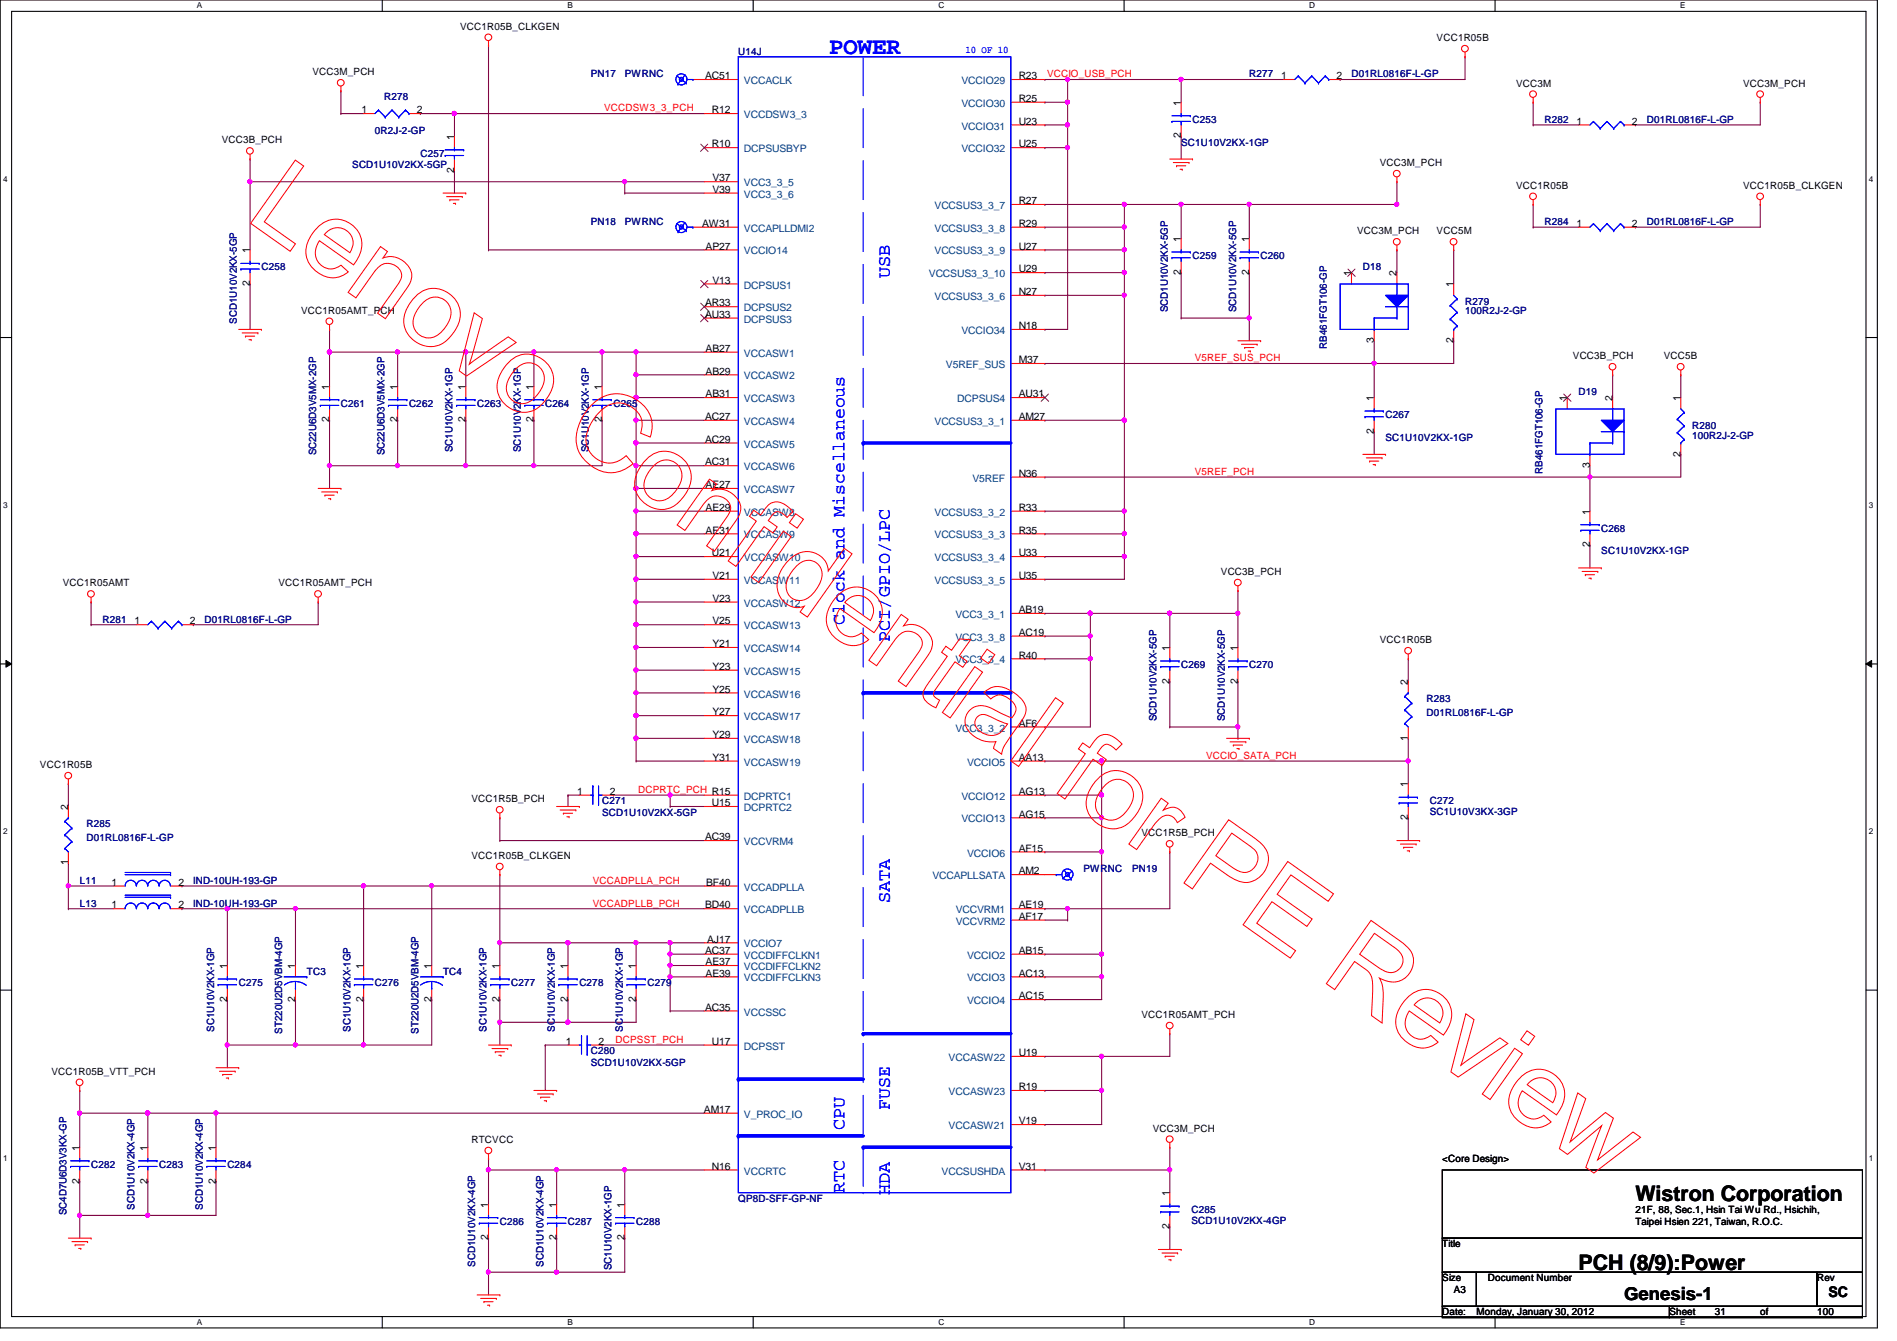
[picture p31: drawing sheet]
<svg xmlns="http://www.w3.org/2000/svg" width="297mm" height="210mm" viewBox="0 0 297 210" stroke-linecap="round" stroke-linejoin="round" font-family="sans-serif">
<defs><g id="words">
<text font-size="3.7" fill="#00f" x="129.8" y="8.5">POWER</text>
<g font-size="3.3">
<text x="256.1" y="188">Wistron Corporation</text>
<text x="247.2" y="198.7">PCH (8/9):Power</text>
</g>
<g font-size="2.8" fill="#00f">
<text x="139.4" y="43.6" transform="rotate(-90 139.4 43.6)">USB</text>
<text x="132.2" y="97.8" transform="rotate(-90 132.2 97.8)">Clock and Miscellaneous</text>
<text x="139.4" y="100.5" transform="rotate(-90 139.4 100.5)">PCI/GPIO/LPC</text>
<text x="139.4" y="141.4" transform="rotate(-90 139.4 141.4)">SATA</text>
<text x="139.4" y="173.7" transform="rotate(-90 139.4 173.7)">FUSE</text>
<text x="132.2" y="176.9" transform="rotate(-90 132.2 176.9)">CPU</text>
<text x="132.2" y="186.7" transform="rotate(-90 132.2 186.7)">RTC</text>
<text x="139.4" y="187" transform="rotate(-90 139.4 187)">HDA</text>
</g>
<text font-size="2.8" x="254.3" y="203.5">Genesis-1</text>
<text font-size="2.3" x="286.3" y="203">SC</text>
<g font-size="1.6">
<text x="72" y="4.7">VCC1R05B_CLKGEN</text>
<text x="48.9" y="11.8">VCC3M_PCH</text>
<text x="225" y="6.4">VCC1R05B</text>
<text x="56.6" y="17.7">1</text>
<text x="65.3" y="17.7">2</text>
<text x="110.4" y="12.4">AC51</text>
<text x="111.5" y="17.7">R12</text>
<text x="159.5" y="12.4">R23</text>
<text x="159.5" y="16">R25</text>
<text x="184.9" y="16.6" transform="rotate(-90 184.9 16.6)">1</text>
<text x="200.6" y="12.4">1</text>
<text x="209.3" y="12.4">2</text>
<text x="237.4" y="13.5">VCC3M</text>
<text x="273" y="13.5">VCC3M_PCH</text>
<text x="34.7" y="22.4">VCC3B_PCH</text>
<text x="71.1" y="21.9" transform="rotate(-90 71.1 21.9)">1</text>
<text x="111.5" y="23.1">R10</text>
<text x="159.5" y="19.5">U23</text>
<text x="159.5" y="23.1">U25</text>
<text x="184.9" y="21.7" transform="rotate(-90 184.9 21.7)">2</text>
<text x="246.8" y="19.5">1</text>
<text x="255.5" y="19.5">2</text>
<text x="71.1" y="27" transform="rotate(-90 71.1 27)">2</text>
<text x="111.5" y="28.4">V37</text>
<text x="216.1" y="26">VCC3M_PCH</text>
<text x="237.4" y="29.5">VCC1R05B</text>
<text x="273" y="29.5">VCC1R05B_CLKGEN</text>
<text x="109.9" y="35.5">AW31</text>
<text x="111.5" y="30.2">V39</text>
<text x="159.5" y="35.5">R29</text>
<text x="159.5" y="32">R27</text>
<text x="246.8" y="35.5">1</text>
<text x="255.5" y="35.5">2</text>
<text x="39.1" y="39.7" transform="rotate(-90 39.1 39.7)">1</text>
<text x="110.5" y="39.1">AP27</text>
<text x="159.5" y="39.1">U27</text>
<text x="184.9" y="37.9" transform="rotate(-90 184.9 37.9)">1</text>
<text x="195.6" y="37.9" transform="rotate(-90 195.6 37.9)">1</text>
<text x="212.5" y="36.7">VCC3M_PCH</text>
<text x="225" y="36.7">VCC5M</text>
<text x="39.1" y="44.8" transform="rotate(-90 39.1 44.8)">2</text>
<text x="110.4" y="48">AR33</text>
<text x="111.5" y="44.4">V13</text>
<text x="159.5" y="46.2">N27</text>
<text x="159.5" y="42.6">U29</text>
<text x="184.9" y="43" transform="rotate(-90 184.9 43)">2</text>
<text x="195.6" y="43" transform="rotate(-90 195.6 43)">2</text>
<text x="211.6" y="43.2" transform="rotate(-90 211.6 43.2)">1</text>
<text x="218.7" y="43.2" transform="rotate(-90 218.7 43.2)">2</text>
<text x="227.6" y="45" transform="rotate(-90 227.6 45)">1</text>
<text x="47.2" y="49.1">VCC1R05AMT_PCH</text>
<text x="110.4" y="49.7">AU33</text>
<text x="159.5" y="51.5">N18</text>
<text x="215.1" y="53.7" transform="rotate(-90 215.1 53.7)">3</text>
<text x="227.6" y="53.7" transform="rotate(-90 227.6 53.7)">2</text>
<text x="110.5" y="55.1">AB27</text>
<text x="110.5" y="58.6">AB29</text>
<text x="159.5" y="56.9">M37</text>
<text x="246.3" y="56.2">VCC3B_PCH</text>
<text x="260.5" y="56.2">VCC5B</text>
<text x="51.6" y="61" transform="rotate(-90 51.6 61)">1</text>
<text x="62.2" y="61" transform="rotate(-90 62.2 61)">1</text>
<text x="72.9" y="61" transform="rotate(-90 72.9 61)">1</text>
<text x="83.6" y="61" transform="rotate(-90 83.6 61)">1</text>
<text x="94.2" y="61" transform="rotate(-90 94.2 61)">1</text>
<text x="110.4" y="65.7">AC27</text>
<text x="110.5" y="62.2">AB31</text>
<text x="159.5" y="62.2">AU31</text>
<text x="159.5" y="65.7">AM27</text>
<text x="215.1" y="62.8" transform="rotate(-90 215.1 62.8)">1</text>
<text x="245.4" y="62.8" transform="rotate(-90 245.4 62.8)">1</text>
<text x="252.5" y="62.8" transform="rotate(-90 252.5 62.8)">2</text>
<text x="263.1" y="62.8" transform="rotate(-90 263.1 62.8)">1</text>
<text x="51.6" y="66.1" transform="rotate(-90 51.6 66.1)">2</text>
<text x="62.2" y="66.1" transform="rotate(-90 62.2 66.1)">2</text>
<text x="72.9" y="66.1" transform="rotate(-90 72.9 66.1)">2</text>
<text x="83.6" y="66.1" transform="rotate(-90 83.6 66.1)">2</text>
<text x="94.2" y="66.1" transform="rotate(-90 94.2 66.1)">2</text>
<text x="110.4" y="69.3">AC29</text>
<text x="215.1" y="67.9" transform="rotate(-90 215.1 67.9)">2</text>
<text x="263.1" y="71.5" transform="rotate(-90 263.1 71.5)">2</text>
<text x="110.4" y="72.9">AC31</text>
<text x="110.5" y="76.4">AE27</text>
<text x="159.5" y="74.6">N36</text>
<text x="248.9" y="73.2" transform="rotate(-90 248.9 73.2)">3</text>
<text x="110.5" y="80">AE29</text>
<text x="110.5" y="83.5">AE31</text>
<text x="159.5" y="80">R33</text>
<text x="159.5" y="83.5">R35</text>
<text x="248.9" y="80.6" transform="rotate(-90 248.9 80.6)">1</text>
<text x="111.5" y="87.1">U21</text>
<text x="159.5" y="87.1">U33</text>
<text x="248.9" y="85.7" transform="rotate(-90 248.9 85.7)">2</text>
<text x="9.8" y="91.8">VCC1R05AMT</text>
<text x="43.6" y="91.8">VCC1R05AMT_PCH</text>
<text x="111.5" y="90.6">V21</text>
<text x="111.5" y="94.2">V23</text>
<text x="159.5" y="96">AB19</text>
<text x="159.5" y="90.6">U35</text>
<text x="191.2" y="90">VCC3B_PCH</text>
<text x="21" y="97.7">1</text>
<text x="29.7" y="97.7">2</text>
<text x="111.5" y="97.7">V25</text>
<text x="111.5" y="101.3">Y21</text>
<text x="159.5" y="99.5">AC19</text>
<text x="183.1" y="101.9" transform="rotate(-90 183.1 101.9)">1</text>
<text x="193.8" y="101.9" transform="rotate(-90 193.8 101.9)">1</text>
<text x="216.1" y="100.7">VCC1R05B</text>
<text x="111.5" y="104.9">Y23</text>
<text x="159.5" y="103.1">R40</text>
<text x="183.1" y="107" transform="rotate(-90 183.1 107)">2</text>
<text x="193.8" y="107" transform="rotate(-90 193.8 107)">2</text>
<text x="220.5" y="107.2" transform="rotate(-90 220.5 107.2)">2</text>
<text x="111.5" y="108.4">Y25</text>
<text x="111.5" y="112">Y27</text>
<text x="159.5" y="113.7">AF6</text>
<text x="111.5" y="115.5">Y29</text>
<text x="111.5" y="119.1">Y31</text>
<text x="159.5" y="119.1">AA13</text>
<text x="220.5" y="115.9" transform="rotate(-90 220.5 115.9)">1</text>
<text x="6.3" y="120.2">VCC1R05B</text>
<text x="73.8" y="125.6">VCC1R5B_PCH</text>
<text x="90.4" y="124.4">1</text>
<text x="95.5" y="124.4">2</text>
<text x="159.5" y="124.4">AG13</text>
<text x="220.5" y="123.2" transform="rotate(-90 220.5 123.2)">1</text>
<text x="10.7" y="126.8" transform="rotate(-90 10.7 126.8)">2</text>
<text x="110.4" y="131.5">AC39</text>
<text x="111.5" y="126.2">U15</text>
<text x="159.5" y="128">AG15</text>
<text x="178.7" y="130.9">VCC1R5B_PCH</text>
<text x="220.5" y="128.4" transform="rotate(-90 220.5 128.4)">2</text>
<text x="10.7" y="135.5" transform="rotate(-90 10.7 135.5)">1</text>
<text x="73.8" y="134.5">VCC1R05B_CLKGEN</text>
<text x="159.5" y="133.3">AF15</text>
<text x="159.5" y="136.9">AM2</text>
<text x="17.5" y="138.6">1</text>
<text x="17.5" y="142.2">1</text>
<text x="27.9" y="138.6">2</text>
<text x="27.9" y="142.2">2</text>
<text x="110.4" y="142.2">BD40</text>
<text x="110.6" y="138.6">BF40</text>
<text x="159.5" y="142.2">AE19</text>
<text x="159.5" y="144">AF17</text>
<text x="110.4" y="149.3">AC37</text>
<text x="110.7" y="147.5">AJ17</text>
<text x="159.5" y="149.3">AB15</text>
<text x="35.6" y="151.7" transform="rotate(-90 35.6 151.7)">1</text>
<text x="46.2" y="151.7" transform="rotate(-90 46.2 151.7)">1</text>
<text x="56.9" y="151.7" transform="rotate(-90 56.9 151.7)">1</text>
<text x="67.6" y="151.7" transform="rotate(-90 67.6 151.7)">1</text>
<text x="78.2" y="151.7" transform="rotate(-90 78.2 151.7)">1</text>
<text x="88.9" y="151.7" transform="rotate(-90 88.9 151.7)">1</text>
<text x="99.6" y="151.7" transform="rotate(-90 99.6 151.7)">1</text>
<text x="110.5" y="151.1">AE37</text>
<text x="110.5" y="152.9">AE39</text>
<text x="159.5" y="152.9">AC13</text>
<text x="35.6" y="156.8" transform="rotate(-90 35.6 156.8)">2</text>
<text x="46.2" y="156.8" transform="rotate(-90 46.2 156.8)">2</text>
<text x="56.9" y="156.8" transform="rotate(-90 56.9 156.8)">2</text>
<text x="67.6" y="156.8" transform="rotate(-90 67.6 156.8)">2</text>
<text x="78.2" y="156.8" transform="rotate(-90 78.2 156.8)">2</text>
<text x="88.9" y="156.8" transform="rotate(-90 88.9 156.8)">2</text>
<text x="99.6" y="156.8" transform="rotate(-90 99.6 156.8)">2</text>
<text x="110.4" y="158.2">AC35</text>
<text x="159.5" y="156.4">AC15</text>
<text x="178.7" y="159.3">VCC1R05AMT_PCH</text>
<text x="88.6" y="163.5">1</text>
<text x="93.7" y="163.5">2</text>
<text x="111.5" y="163.5">U17</text>
<text x="159.5" y="165.3">U19</text>
<text x="8" y="168.2">VCC1R05B_VTT_PCH</text>
<text x="159.5" y="170.6">R19</text>
<text x="73.8" y="178.9">RTCVCC</text>
<text x="110.2" y="174.2">AM17</text>
<text x="159.5" y="176">V19</text>
<text x="180.5" y="177.1">VCC3M_PCH</text>
<text x="12.4" y="185.3" transform="rotate(-90 12.4 185.3)">2</text>
<text x="12.4" y="180.1" transform="rotate(-90 12.4 180.1)">1</text>
<text x="23.1" y="185.3" transform="rotate(-90 23.1 185.3)">2</text>
<text x="23.1" y="180.1" transform="rotate(-90 23.1 180.1)">1</text>
<text x="33.8" y="185.3" transform="rotate(-90 33.8 185.3)">2</text>
<text x="33.8" y="180.1" transform="rotate(-90 33.8 180.1)">1</text>
<text x="111.5" y="183.1">N16</text>
<text x="159.5" y="183.1">V31</text>
<text x="225.8" y="181.9">&lt;Core Design&gt;</text>
<text x="76.5" y="189" transform="rotate(-90 76.5 189)">1</text>
<text x="87.1" y="189" transform="rotate(-90 87.1 189)">1</text>
<text x="97.8" y="189" transform="rotate(-90 97.8 189)">1</text>
<text x="183.1" y="187.2" transform="rotate(-90 183.1 187.2)">1</text>
<text x="256.1" y="189.9">21F, 88, Sec.1, Hsin Tai Wu Rd., Hsichih,</text>
<text x="256.1" y="191.7">Taipei Hsien 221, Taiwan, R.O.C.</text>
<text x="76.5" y="194.1" transform="rotate(-90 76.5 194.1)">2</text>
<text x="87.1" y="194.1" transform="rotate(-90 87.1 194.1)">2</text>
<text x="97.8" y="194.1" transform="rotate(-90 97.8 194.1)">2</text>
<text x="183.1" y="192.4" transform="rotate(-90 183.1 192.4)">2</text>
<text x="225.8" y="195.2">Title</text>
<text x="225.8" y="200.6">Size</text>
<text x="227.6" y="202.4">A3</text>
<text x="233" y="200.6">Document Number</text>
<text x="284.5" y="200.6">Rev</text>
<text x="225.8" y="205.9">Date:</text>
<text x="231.2" y="205.9">Monday, January 30, 2012</text>
<text x="261.4" y="205.9">Sheet</text>
<text x="268.5" y="205.9">31</text>
<text x="275.6" y="205.9">of</text>
<text x="284.5" y="205.9">100</text>
</g>
<g font-size="1.6" fill="#000080">
<text x="115.6" y="8.6">U14J</text>
<text x="60.2" y="15.7">R278</text>
<text x="92.5" y="12.1">PN17</text>
<text x="97.8" y="12.1">PWRNC</text>
<text x="195.6" y="12.1">R277</text>
<text x="211.6" y="12.1">D01RL0816F-L-GP</text>
<text x="58.7" y="21">0R2J-2-GP</text>
<text x="185" y="22.8">SC1U10V2KX-1GP</text>
<text x="186.7" y="19.2">C253</text>
<text x="241.8" y="19.2">R282</text>
<text x="257.8" y="19.2">D01RL0816F-L-GP</text>
<text x="55.2" y="26.3">SCD1U10V2KX-5GP</text>
<text x="65.8" y="24.6">C257</text>
<text x="92.5" y="35.2">PN18</text>
<text x="97.8" y="35.2">PWRNC</text>
<text x="241.8" y="35.2">R284</text>
<text x="257.8" y="35.2">D01RL0816F-L-GP</text>
<text x="186.7" y="40.6">C259</text>
<text x="197.4" y="40.6">C260</text>
<text x="40.9" y="42.3">C258</text>
<text x="213.4" y="42.3">D18</text>
<text x="229.4" y="47.7">R279</text>
<text x="37.1" y="50.7" transform="rotate(-90 37.1 50.7)">SCD1U10V2KX-5GP</text>
<text x="182.9" y="48.9" transform="rotate(-90 182.9 48.9)">SCD1U10V2KX-5GP</text>
<text x="193.5" y="48.9" transform="rotate(-90 193.5 48.9)">SCD1U10V2KX-5GP</text>
<text x="229.4" y="49.1">100R2J-2-GP</text>
<text x="207.8" y="54.6" transform="rotate(-90 207.8 54.6)">RB461FGT106-GP</text>
<text x="53.4" y="63.7">C261</text>
<text x="64" y="63.7">C262</text>
<text x="74.7" y="63.7">C263</text>
<text x="85.4" y="63.7">C264</text>
<text x="96.1" y="63.7">C265</text>
<text x="217" y="65.4">C267</text>
<text x="247.2" y="61.9">D19</text>
<text x="49.5" y="71.3" transform="rotate(-90 49.5 71.3)">SC22U6D3V5MX-2GP</text>
<text x="60.2" y="71.3" transform="rotate(-90 60.2 71.3)">SC22U6D3V5MX-2GP</text>
<text x="70.9" y="70.8" transform="rotate(-90 70.9 70.8)">SC1U10V2KX-1GP</text>
<text x="81.5" y="70.8" transform="rotate(-90 81.5 70.8)">SC1U10V2KX-1GP</text>
<text x="92.2" y="70.8" transform="rotate(-90 92.2 70.8)">SC1U10V2KX-1GP</text>
<text x="217" y="69">SC1U10V2KX-1GP</text>
<text x="265" y="67.2">R280</text>
<text x="265" y="68.7">100R2J-2-GP</text>
<text x="241.6" y="74.1" transform="rotate(-90 241.6 74.1)">RB461FGT106-GP</text>
<text x="250.7" y="83.2">C268</text>
<text x="250.7" y="86.8">SC1U10V2KX-1GP</text>
<text x="16" y="97.5">R281</text>
<text x="32" y="97.5">D01RL0816F-L-GP</text>
<text x="185" y="104.6">C269</text>
<text x="195.6" y="104.6">C270</text>
<text x="181.1" y="112.9" transform="rotate(-90 181.1 112.9)">SCD1U10V2KX-5GP</text>
<text x="191.8" y="112.9" transform="rotate(-90 191.8 112.9)">SCD1U10V2KX-5GP</text>
<text x="223.3" y="109.9">R283</text>
<text x="223.3" y="112">D01RL0816F-L-GP</text>
<text x="94.3" y="125.9">C271</text>
<text x="223.9" y="125.9">C272</text>
<text x="13.5" y="129.5">R285</text>
<text x="13.5" y="131.6">D01RL0816F-L-GP</text>
<text x="94.3" y="127.7">SCD1U10V2KX-5GP</text>
<text x="223.9" y="127.5">SC1U10V3KX-3GP</text>
<text x="169.7" y="136.6">PWRNC</text>
<text x="177.3" y="136.6">PN19</text>
<text x="12.5" y="138.3">L11</text>
<text x="12.5" y="141.9">L13</text>
<text x="30.3" y="138.3">IND-10UH-193-GP</text>
<text x="30.3" y="141.9">IND-10UH-193-GP</text>
<text x="37.4" y="154.3">C275</text>
<text x="48" y="152.6">TC3</text>
<text x="58.7" y="154.3">C276</text>
<text x="69.4" y="152.6">TC4</text>
<text x="80" y="154.3">C277</text>
<text x="90.7" y="154.3">C278</text>
<text x="101.4" y="154.3">C279</text>
<text x="33.5" y="161.5" transform="rotate(-90 33.5 161.5)">SC1U10V2KX-1GP</text>
<text x="44.2" y="161.8" transform="rotate(-90 44.2 161.8)">ST220U2D5VBM-4GP</text>
<text x="54.9" y="161.5" transform="rotate(-90 54.9 161.5)">SC1U10V2KX-1GP</text>
<text x="65.5" y="161.8" transform="rotate(-90 65.5 161.8)">ST220U2D5VBM-4GP</text>
<text x="76.2" y="161.5" transform="rotate(-90 76.2 161.5)">SC1U10V2KX-1GP</text>
<text x="86.9" y="161.5" transform="rotate(-90 86.9 161.5)">SC1U10V2KX-1GP</text>
<text x="97.5" y="161.5" transform="rotate(-90 97.5 161.5)">SC1U10V2KX-1GP</text>
<text x="92.5" y="165">C280</text>
<text x="92.5" y="166.8">SCD1U10V2KX-5GP</text>
<text x="14.3" y="182.8">C282</text>
<text x="24.9" y="182.8">C283</text>
<text x="35.6" y="182.8">C284</text>
<text x="10.4" y="190.2" transform="rotate(-90 10.4 190.2)">SC4D7U6D3V3KX-GP</text>
<text x="21.1" y="189.4" transform="rotate(-90 21.1 189.4)">SCD1U10V2KX-4GP</text>
<text x="31.7" y="189.4" transform="rotate(-90 31.7 189.4)">SCD1U10V2KX-4GP</text>
<text x="78.3" y="191.7">C286</text>
<text x="88.9" y="191.7">C287</text>
<text x="99.6" y="191.7">C288</text>
<text x="115.6" y="188.1">QP8D-SFF-GP-NF</text>
<text x="186.6" y="189.9">C285</text>
<text x="186.6" y="191.5">SCD1U10V2KX-4GP</text>
<text x="74.4" y="198.2" transform="rotate(-90 74.4 198.2)">SCD1U10V2KX-4GP</text>
<text x="85.1" y="198.2" transform="rotate(-90 85.1 198.2)">SCD1U10V2KX-4GP</text>
<text x="95.8" y="198.8" transform="rotate(-90 95.8 198.8)">SC1U10V2KX-1GP</text>
</g>
<text font-size="1.6" fill="#00f" x="151.2" y="8.3">10 OF 10</text>
<g font-size="1.6" fill="#f00">
<text x="94.6" y="17.4">VCCDSW3_3_PCH</text>
<text x="164" y="12.1">VCCIO_USB_PCH</text>
<text x="187.1" y="56.6">V5REF_SUS_PCH</text>
<text x="187.1" y="74.3">V5REF_PCH</text>
<text x="188.8" y="118.8">VCCIO_SATA_PCH</text>
<text x="99.9" y="124.1">DCPRTC_PCH R15</text>
<text x="92.8" y="138.3">VCCADPLLA_PCH</text>
<text x="92.8" y="141.9">VCCADPLLB_PCH</text>
<text x="96.4" y="163.2">DCPSST_PCH</text>
</g>
<g font-size="1.6" fill="#004080">
<text x="116.5" y="13.2">VCCACLK</text>
<text x="150.5" y="13.2">VCCIO29</text>
<text x="150.5" y="16.7">VCCIO30</text>
<text x="116.5" y="23.8">DCPSUSBYP</text>
<text x="116.5" y="18.5">VCCDSW3_3</text>
<text x="150.5" y="20.3">VCCIO31</text>
<text x="150.5" y="23.8">VCCIO32</text>
<text x="116.5" y="29.2">VCC3_3_5</text>
<text x="116.5" y="30.9">VCC3_3_6</text>
<text x="146.3" y="32.7">VCCSUS3_3_7</text>
<text x="116.5" y="39.8">VCCIO14</text>
<text x="116.5" y="36.3">VCCAPLLDMI2</text>
<text x="146.3" y="39.8">VCCSUS3_3_9</text>
<text x="146.3" y="36.3">VCCSUS3_3_8</text>
<text x="116.5" y="45.2">DCPSUS1</text>
<text x="145.5" y="43.4">VCCSUS3_3_10</text>
<text x="146.3" y="46.9">VCCSUS3_3_6</text>
<text x="116.5" y="48.7">DCPSUS2</text>
<text x="116.5" y="50.5">DCPSUS3</text>
<text x="150.5" y="52.3">VCCIO34</text>
<text x="116.5" y="55.8">VCCASW1</text>
<text x="116.5" y="59.4">VCCASW2</text>
<text x="148.1" y="57.6">V5REF_SUS</text>
<text x="116.5" y="62.9">VCCASW3</text>
<text x="149.9" y="62.9">DCPSUS4</text>
<text x="116.5" y="70.1">VCCASW5</text>
<text x="116.5" y="66.5">VCCASW4</text>
<text x="146.3" y="66.5">VCCSUS3_3_1</text>
<text x="116.5" y="73.6">VCCASW6</text>
<text x="116.5" y="77.2">VCCASW7</text>
<text x="152.3" y="75.4">V5REF</text>
<text x="116.5" y="80.7">VCCASW8</text>
<text x="146.3" y="80.7">VCCSUS3_3_2</text>
<text x="116.5" y="84.3">VCCASW9</text>
<text x="116.5" y="87.8">VCCASW10</text>
<text x="146.3" y="84.3">VCCSUS3_3_3</text>
<text x="146.3" y="87.8">VCCSUS3_3_4</text>
<text x="116.5" y="91.4">VCCASW11</text>
<text x="116.5" y="95">VCCASW12</text>
<text x="146.3" y="91.4">VCCSUS3_3_5</text>
<text x="116.5" y="98.5">VCCASW13</text>
<text x="149.6" y="96.7">VCC3_3_1</text>
<text x="149.6" y="100.3">VCC3_3_8</text>
<text x="116.5" y="102.1">VCCASW14</text>
<text x="116.5" y="105.6">VCCASW15</text>
<text x="149.6" y="103.8">VCC3_3_4</text>
<text x="116.5" y="109.2">VCCASW16</text>
<text x="116.5" y="112.7">VCCASW17</text>
<text x="116.5" y="116.3">VCCASW18</text>
<text x="116.5" y="119.8">VCCASW19</text>
<text x="149.6" y="114.5">VCC3_3_2</text>
<text x="151.4" y="119.8">VCCIO5</text>
<text x="116.5" y="125.2">DCPRTC1</text>
<text x="150.5" y="125.2">VCCIO12</text>
<text x="116.5" y="127">DCPRTC2</text>
<text x="150.5" y="128.7">VCCIO13</text>
<text x="116.5" y="132.3">VCCVRM4</text>
<text x="146" y="137.6">VCCAPLLSATA</text>
<text x="151.4" y="134.1">VCCIO6</text>
<text x="116.5" y="143">VCCADPLLB</text>
<text x="116.5" y="139.4">VCCADPLLA</text>
<text x="149.6" y="143">VCCVRM1</text>
<text x="116.5" y="148.3">VCCIO7</text>
<text x="149.6" y="144.7">VCCVRM2</text>
<text x="116.5" y="150.1">VCCDIFFCLKN1</text>
<text x="116.5" y="151.8">VCCDIFFCLKN2</text>
<text x="116.5" y="153.6">VCCDIFFCLKN3</text>
<text x="151.4" y="150.1">VCCIO2</text>
<text x="151.4" y="153.6">VCCIO3</text>
<text x="116.5" y="159">VCCSSC</text>
<text x="151.4" y="157.2">VCCIO4</text>
<text x="116.5" y="164.3">DCPSST</text>
<text x="148.5" y="166.1">VCCASW22</text>
<text x="148.5" y="171.4">VCCASW23</text>
<text x="116.5" y="175">V_PROC_IO</text>
<text x="148.5" y="176.7">VCCASW21</text>
<text x="116.5" y="183.9">VCCRTC</text>
<text x="147.4" y="183.9">VCCSUSHDA</text>
</g>
<g font-size="1.3">
<text x="30.8" y="1.3">A</text>
<text x="88.9" y="1.3">B</text>
<text x="146.9" y="1.3">C</text>
<text x="205" y="1.3">D</text>
<text x="263.1" y="1.3">E</text>
<text x=".5" y="28.4">4</text>
<text x="292.6" y="28.4">4</text>
<text x=".5" y="79.5">3</text>
<text x="292.6" y="79.5">3</text>
<text x=".5" y="130.6">2</text>
<text x="292.6" y="130.6">2</text>
<text x=".5" y="181.7">1</text>
<text x="292.6" y="181.7">1</text>
<text x="30.8" y="207.4">A</text>
<text x="88.9" y="207.4">B</text>
<text x="146.9" y="207.4">C</text>
<text x="205" y="207.4">D</text>
<text x="263.1" y="207.4">E</text>
</g>
</g></defs>
<path d="M0 0h294v207.9h-294zM1.8 1.8h290.4v204.3h-290.4z" fill="none" stroke="#000" stroke-width=".17"/>
<g fill="#fff">
<path d="M30.8 .2h.8v1.4h-.8z"/>
<path d="M30.8 206.2h.8v1.4h-.8z"/>
</g>
<path d="M59.9 0v1.8M59.9 206.1v1.8" fill="none" stroke="#000" stroke-width=".17"/>
<g fill="#fff">
<path d="M88.9 .2h.8v1.4h-.8z"/>
<path d="M88.9 206.2h.8v1.4h-.8z"/>
</g>
<path d="M117.9 0v1.8M117.9 206.1v1.8" fill="none" stroke="#000" stroke-width=".17"/>
<g fill="#fff">
<path d="M146.9 .2h.9v1.4h-.9z"/>
<path d="M146.9 206.2h.9v1.4h-.9z"/>
</g>
<path d="M176 0v1.8M176 206.1v1.8" fill="none" stroke="#000" stroke-width=".17"/>
<g fill="#fff">
<path d="M205 .2h.9v1.4h-.9z"/>
<path d="M205 206.2h.9v1.4h-.9z"/>
</g>
<path d="M234.1 0v1.8M234.1 206.1v1.8" fill="none" stroke="#000" stroke-width=".17"/>
<g fill="#fff">
<path d="M263.1 .2h.8v1.4h-.8z"/>
<path d="M263.1 206.2h.8v1.4h-.8z"/>
<path d="M.5 27.3h.7v1.4h-.7z"/>
<path d="M292.6 27.3h.7v1.4h-.7z"/>
<path d="M.5 78.4h.7v1.4h-.7z"/>
<path d="M292.6 78.4h.7v1.4h-.7z"/>
</g>
<path d="M0 52.8h1.8M292.2 52.8h1.8" fill="none" stroke="#000" stroke-width=".17"/>
<g fill="#fff">
<path d="M.5 129.5h.7v1.4h-.7z"/>
<path d="M292.6 129.5h.7v1.4h-.7z"/>
</g>
<path d="M0 103.9h1.8M292.2 103.9h1.8" fill="none" stroke="#000" stroke-width=".17"/>
<path d="M.9 103.4l.9 .5-.9 .5zM292.2 103.9l.9-.5v1z" fill="#000"/>
<path d="M.9 103.4l.9 .5-.9 .5zM292.2 103.9l.9-.5v1z" fill="none" stroke="#000" stroke-width=".16"/>
<g fill="#fff">
<path d="M.5 180.5h.7v1.4h-.7z"/>
<path d="M292.6 180.5h.7v1.4h-.7z"/>
</g>
<path d="M0 155h1.8M292.2 155h1.8" fill="none" stroke="#000" stroke-width=".17"/>
<path d="M71.2 17.8h.1M71.2 17.8h39.1M71.2 26.7h.1M71.2 26.7v3.5" fill="none" stroke="#800040" stroke-width=".17"/>
<circle cx="71.1" cy="17.8" r=".32" fill="#f0f"/>
<circle cx="71.1" cy="17.8" r=".32" fill="none" stroke="#f0f" stroke-width=".17"/>
<path d="M65.8 17.8h.1M65.8 17.8h5.4" fill="none" stroke="#800040" stroke-width=".17"/>
<circle cx="71.1" cy="17.8" r=".32" fill="#f0f"/>
<circle cx="71.1" cy="17.8" r=".32" fill="none" stroke="#f0f" stroke-width=".17"/>
<path d="M53.4 14.2h.1M53.4 17.8h.1M53.4 14.2v3.6M53.4 17.8h3.5M97.8 28.4h.1M97.8 28.4h12.5" fill="none" stroke="#800040" stroke-width=".17"/>
<circle cx="97.8" cy="28.4" r=".32" fill="#f0f"/>
<circle cx="97.8" cy="28.4" r=".32" fill="none" stroke="#f0f" stroke-width=".17"/>
<g fill="none" stroke="#800040" stroke-width=".17">
<path d="M76.5 7.1h.1M76.5 7.1v32M39.2 24.9h.1M39.2 28.4h.1M39.2 24.9v14.2M76.5 39.1h.1M76.5 39.1h33.8M39.2 44.4h.1M39.2 44.4v7.2M51.6 51.6h.1M51.6 51.6v3.5M51.6 65.8h.1"/>
<path d="M51.6 65.8v7.1M72.9 72.9h.1M72.9 72.9h10.7"/>
</g>
<circle cx="72.9" cy="72.9" r=".32" fill="#f0f"/>
<circle cx="72.9" cy="72.9" r=".32" fill="none" stroke="#f0f" stroke-width=".17"/>
<path d="M51.6 55.1h.1M51.6 55.1v5.4" fill="none" stroke="#800040" stroke-width=".17"/>
<circle cx="51.6" cy="55.1" r=".32" fill="#f0f"/>
<circle cx="51.6" cy="55.1" r=".32" fill="none" stroke="#f0f" stroke-width=".17"/>
<path d="M51.6 55.1h.1M51.6 55.1h10.7M62.3 55.1h.1M62.3 55.1v5.4" fill="none" stroke="#800040" stroke-width=".17"/>
<circle cx="51.6" cy="55.1" r=".32" fill="#f0f"/>
<circle cx="51.6" cy="55.1" r=".32" fill="none" stroke="#f0f" stroke-width=".17"/>
<path d="M62.3 55.1h.1M62.3 55.1h10.6M72.9 55.1h.1M72.9 55.1v5.4" fill="none" stroke="#800040" stroke-width=".17"/>
<circle cx="62.2" cy="55.1" r=".32" fill="#f0f"/>
<circle cx="62.2" cy="55.1" r=".32" fill="none" stroke="#f0f" stroke-width=".17"/>
<path d="M83.6 55.1h.1M83.6 55.1v5.4" fill="none" stroke="#800040" stroke-width=".17"/>
<circle cx="83.6" cy="55.1" r=".32" fill="#f0f"/>
<circle cx="83.6" cy="55.1" r=".32" fill="none" stroke="#f0f" stroke-width=".17"/>
<path d="M51.6 72.9h.1M51.6 72.9v3.6M62.3 65.8h.1M62.3 65.8v7.1h-10.7M83.6 65.8h.1M83.6 65.8v7.1" fill="none" stroke="#800040" stroke-width=".17"/>
<circle cx="51.6" cy="72.9" r=".32" fill="#f0f"/>
<circle cx="51.6" cy="72.9" r=".32" fill="none" stroke="#f0f" stroke-width=".17"/>
<path d="M99.6 55.1h.1M99.6 55.1h10.7M99.6 55.1v3.6M72.9 65.8h.1M72.9 65.8v7.1" fill="none" stroke="#800040" stroke-width=".17"/>
<circle cx="99.6" cy="55.1" r=".32" fill="#f0f"/>
<circle cx="99.6" cy="55.1" r=".32" fill="none" stroke="#f0f" stroke-width=".17"/>
<path d="M99.6 108.5h.1M99.6 115.6h.1M99.6 108.5h10.7M99.6 115.6h10.7" fill="none" stroke="#800040" stroke-width=".17"/>
<circle cx="99.6" cy="115.5" r=".32" fill="#f0f"/>
<circle cx="99.6" cy="115.5" r=".32" fill="none" stroke="#f0f" stroke-width=".17"/>
<path d="M99.6 119.1h.1M99.6 108.5h.1M99.6 119.1h10.7M99.6 108.5v3.5" fill="none" stroke="#800040" stroke-width=".17"/>
<circle cx="99.6" cy="108.4" r=".32" fill="#f0f"/>
<circle cx="99.6" cy="108.4" r=".32" fill="none" stroke="#f0f" stroke-width=".17"/>
<path d="M99.6 97.8h.1M99.6 97.8h10.7" fill="none" stroke="#800040" stroke-width=".17"/>
<circle cx="99.6" cy="97.8" r=".32" fill="#f0f"/>
<circle cx="99.6" cy="97.8" r=".32" fill="none" stroke="#f0f" stroke-width=".17"/>
<path d="M99.6 94.2h.1M99.6 94.2h10.7M99.6 104.9h.1M99.6 104.9h10.7" fill="none" stroke="#800040" stroke-width=".17"/>
<circle cx="99.6" cy="104.9" r=".32" fill="#f0f"/>
<circle cx="99.6" cy="104.9" r=".32" fill="none" stroke="#f0f" stroke-width=".17"/>
<path d="M99.6 101.3h.1M99.6 101.3h10.7" fill="none" stroke="#800040" stroke-width=".17"/>
<circle cx="99.6" cy="101.3" r=".32" fill="#f0f"/>
<circle cx="99.6" cy="101.3" r=".32" fill="none" stroke="#f0f" stroke-width=".17"/>
<path d="M99.6 94.2h.1M99.6 94.2v3.6M99.6 101.3h.1M99.6 101.3v3.6" fill="none" stroke="#800040" stroke-width=".17"/>
<circle cx="99.6" cy="94.2" r=".32" fill="#f0f"/>
<circle cx="99.6" cy="94.2" r=".32" fill="none" stroke="#f0f" stroke-width=".17"/>
<path d="M99.6 83.6h.1M99.6 83.6h10.7" fill="none" stroke="#800040" stroke-width=".17"/>
<circle cx="99.6" cy="83.5" r=".32" fill="#f0f"/>
<circle cx="99.6" cy="83.5" r=".32" fill="none" stroke="#f0f" stroke-width=".17"/>
<path d="M99.6 90.7h.1M99.6 90.7h10.7" fill="none" stroke="#800040" stroke-width=".17"/>
<circle cx="99.6" cy="90.7" r=".32" fill="#f0f"/>
<circle cx="99.6" cy="90.7" r=".32" fill="none" stroke="#f0f" stroke-width=".17"/>
<path d="M99.6 87.1h.1M99.6 87.1h10.7M99.6 87.1v3.6" fill="none" stroke="#800040" stroke-width=".17"/>
<circle cx="99.6" cy="87.1" r=".32" fill="#f0f"/>
<circle cx="99.6" cy="87.1" r=".32" fill="none" stroke="#f0f" stroke-width=".17"/>
<path d="M99.6 83.6h.1M99.6 83.6v3.5" fill="none" stroke="#800040" stroke-width=".17"/>
<circle cx="99.6" cy="83.5" r=".32" fill="#f0f"/>
<circle cx="99.6" cy="83.5" r=".32" fill="none" stroke="#f0f" stroke-width=".17"/>
<path d="M99.6 90.7h.1M99.6 90.7v3.5" fill="none" stroke="#800040" stroke-width=".17"/>
<circle cx="99.6" cy="90.7" r=".32" fill="#f0f"/>
<circle cx="99.6" cy="90.7" r=".32" fill="none" stroke="#f0f" stroke-width=".17"/>
<path d="M99.6 69.3h.1M99.6 69.3h10.7" fill="none" stroke="#800040" stroke-width=".17"/>
<circle cx="99.6" cy="69.3" r=".32" fill="#f0f"/>
<circle cx="99.6" cy="69.3" r=".32" fill="none" stroke="#f0f" stroke-width=".17"/>
<path d="M99.6 65.8h.1M99.6 76.5h.1M99.6 65.8h10.7M99.6 76.5h10.7" fill="none" stroke="#800040" stroke-width=".17"/>
<circle cx="99.6" cy="76.4" r=".32" fill="#f0f"/>
<circle cx="99.6" cy="76.4" r=".32" fill="none" stroke="#f0f" stroke-width=".17"/>
<path d="M99.6 72.9h.1M99.6 72.9h10.7M99.6 72.9v3.6" fill="none" stroke="#800040" stroke-width=".17"/>
<circle cx="99.6" cy="72.9" r=".32" fill="#f0f"/>
<circle cx="99.6" cy="72.9" r=".32" fill="none" stroke="#f0f" stroke-width=".17"/>
<path d="M99.6 65.8h.1M99.6 65.8v3.5" fill="none" stroke="#800040" stroke-width=".17"/>
<circle cx="99.6" cy="65.8" r=".32" fill="#f0f"/>
<circle cx="99.6" cy="65.8" r=".32" fill="none" stroke="#f0f" stroke-width=".17"/>
<path d="M99.6 69.3h.1M99.6 69.3v3.6" fill="none" stroke="#800040" stroke-width=".17"/>
<circle cx="99.6" cy="69.3" r=".32" fill="#f0f"/>
<circle cx="99.6" cy="69.3" r=".32" fill="none" stroke="#f0f" stroke-width=".17"/>
<path d="M99.6 76.5h.1M99.6 76.5v3.5" fill="none" stroke="#800040" stroke-width=".17"/>
<circle cx="99.6" cy="76.4" r=".32" fill="#f0f"/>
<circle cx="99.6" cy="76.4" r=".32" fill="none" stroke="#f0f" stroke-width=".17"/>
<path d="M99.6 62.2h.1M99.6 62.2h10.7" fill="none" stroke="#800040" stroke-width=".17"/>
<circle cx="99.6" cy="62.2" r=".32" fill="#f0f"/>
<circle cx="99.6" cy="62.2" r=".32" fill="none" stroke="#f0f" stroke-width=".17"/>
<path d="M99.6 58.7h.1M99.6 58.7h10.7M99.6 58.7v3.5" fill="none" stroke="#800040" stroke-width=".17"/>
<circle cx="99.6" cy="58.6" r=".32" fill="#f0f"/>
<circle cx="99.6" cy="58.6" r=".32" fill="none" stroke="#f0f" stroke-width=".17"/>
<path d="M99.6 62.2h.1M99.6 62.2v3.6" fill="none" stroke="#800040" stroke-width=".17"/>
<circle cx="99.6" cy="62.2" r=".32" fill="#f0f"/>
<circle cx="99.6" cy="62.2" r=".32" fill="none" stroke="#f0f" stroke-width=".17"/>
<path d="M99.6 112h.1M99.6 112h10.7" fill="none" stroke="#800040" stroke-width=".17"/>
<circle cx="99.6" cy="112" r=".32" fill="#f0f"/>
<circle cx="99.6" cy="112" r=".32" fill="none" stroke="#f0f" stroke-width=".17"/>
<path d="M99.6 112h.1M99.6 112v3.6" fill="none" stroke="#800040" stroke-width=".17"/>
<circle cx="99.6" cy="112" r=".32" fill="#f0f"/>
<circle cx="99.6" cy="112" r=".32" fill="none" stroke="#f0f" stroke-width=".17"/>
<path d="M72.9 55.1h.1M72.9 55.1h10.7" fill="none" stroke="#800040" stroke-width=".17"/>
<circle cx="72.9" cy="55.1" r=".32" fill="#f0f"/>
<circle cx="72.9" cy="55.1" r=".32" fill="none" stroke="#f0f" stroke-width=".17"/>
<path d="M67.6 138.7h.1M67.6 138.7h42.7M78.3 131.6h.1M78.3 128h.1M78.3 131.6h32M78.3 128v3.6" fill="none" stroke="#800040" stroke-width=".17"/>
<circle cx="67.6" cy="138.7" r=".32" fill="#f0f"/>
<circle cx="67.6" cy="138.7" r=".32" fill="none" stroke="#f0f" stroke-width=".17"/>
<path d="M10.7 135.1h.1M10.7 135.1v3.6" fill="none" stroke="#800040" stroke-width=".17"/>
<circle cx="10.7" cy="138.7" r=".32" fill="#f0f"/>
<circle cx="10.7" cy="138.7" r=".32" fill="none" stroke="#f0f" stroke-width=".17"/>
<path d="M10.7 138.7h.1M10.7 138.7h7.1M10.7 138.7v3.5M10.7 142.2h.1M10.7 142.2h7.1M46.3 142.2h.1M46.3 142.2h64" fill="none" stroke="#800040" stroke-width=".17"/>
<circle cx="46.2" cy="142.2" r=".32" fill="#f0f"/>
<circle cx="46.2" cy="142.2" r=".32" fill="none" stroke="#f0f" stroke-width=".17"/>
<path d="M62.3 72.9h.1M62.3 72.9h10.6" fill="none" stroke="#800040" stroke-width=".17"/>
<circle cx="62.2" cy="72.9" r=".32" fill="#f0f"/>
<circle cx="62.2" cy="72.9" r=".32" fill="none" stroke="#f0f" stroke-width=".17"/>
<path d="M99.6 80h.1M99.6 80h10.7M99.6 80v3.6" fill="none" stroke="#800040" stroke-width=".17"/>
<circle cx="99.6" cy="80" r=".32" fill="#f0f"/>
<circle cx="99.6" cy="80" r=".32" fill="none" stroke="#f0f" stroke-width=".17"/>
<path d="M10.7 122.7h.1M10.7 122.7v3.5M78.3 147.6h.1M78.3 147.6h10.6" fill="none" stroke="#800040" stroke-width=".17"/>
<circle cx="88.9" cy="147.5" r=".32" fill="#f0f"/>
<circle cx="88.9" cy="147.5" r=".32" fill="none" stroke="#f0f" stroke-width=".17"/>
<circle cx="78.2" cy="147.5" r=".32" fill="#f0f"/>
<circle cx="78.2" cy="147.5" r=".32" fill="none" stroke="#f0f" stroke-width=".17"/>
<path d="M78.3 136.9h.1M78.3 136.9v10.7M88.9 147.6h.1M88.9 147.6v3.5M99.6 147.6h.1M99.6 147.6v3.5M78.3 160h.1M78.3 160h10.6" fill="none" stroke="#800040" stroke-width=".17"/>
<circle cx="88.9" cy="160" r=".32" fill="#f0f"/>
<circle cx="88.9" cy="160" r=".32" fill="none" stroke="#f0f" stroke-width=".17"/>
<circle cx="78.2" cy="160" r=".32" fill="#f0f"/>
<circle cx="78.2" cy="160" r=".32" fill="none" stroke="#f0f" stroke-width=".17"/>
<path d="M99.6 156.5h.1M99.6 156.5v3.5h-10.7M88.9 160h.1" fill="none" stroke="#800040" stroke-width=".17"/>
<circle cx="88.9" cy="160" r=".32" fill="#f0f"/>
<circle cx="88.9" cy="160" r=".32" fill="none" stroke="#f0f" stroke-width=".17"/>
<path d="M88.9 147.6h.1M88.9 147.6h10.7" fill="none" stroke="#800040" stroke-width=".17"/>
<circle cx="99.6" cy="147.5" r=".32" fill="#f0f"/>
<circle cx="99.6" cy="147.5" r=".32" fill="none" stroke="#f0f" stroke-width=".17"/>
<circle cx="88.9" cy="147.5" r=".32" fill="#f0f"/>
<circle cx="88.9" cy="147.5" r=".32" fill="none" stroke="#f0f" stroke-width=".17"/>
<path d="M78.3 147.6h.1M78.3 156.5h.1M78.3 147.6v3.5M78.3 156.5v7.1M88.9 156.5h.1M88.9 156.5v3.5M104.9 147.6h.1M104.9 147.6h5.4M104.9 147.6v1.8M78.3 160h.1" fill="none" stroke="#800040" stroke-width=".17"/>
<circle cx="104.9" cy="147.5" r=".32" fill="#f0f"/>
<circle cx="104.9" cy="147.5" r=".32" fill="none" stroke="#f0f" stroke-width=".17"/>
<path d="M104.9 152.9h.1M104.9 151.1h.1M104.9 149.4h.1M104.9 152.9h5.4M104.9 151.1h5.4M104.9 149.4h5.4M104.9 152.9v5.3" fill="none" stroke="#800040" stroke-width=".17"/>
<circle cx="104.9" cy="152.9" r=".32" fill="#f0f"/>
<circle cx="104.9" cy="152.9" r=".32" fill="none" stroke="#f0f" stroke-width=".17"/>
<path d="M12.5 170.7h.1M12.5 174.2h.1M12.5 170.7v3.5M12.5 174.2h10.7M85.4 163.6h.1M85.4 163.6h3.5M94.3 163.6h.1M94.3 163.6h16M12.5 190.2h.1M12.5 190.2h10.7" fill="none" stroke="#800040" stroke-width=".17"/>
<circle cx="23.1" cy="174.2" r=".32" fill="#f0f"/>
<circle cx="23.1" cy="174.2" r=".32" fill="none" stroke="#f0f" stroke-width=".17"/>
<circle cx="12.5" cy="174.2" r=".32" fill="#f0f"/>
<circle cx="12.5" cy="174.2" r=".32" fill="none" stroke="#f0f" stroke-width=".17"/>
<path d="M12.5 174.2h.1M12.5 174.2v5.4M23.2 174.2h.1M23.2 174.2v5.4M23.2 174.2h10.6" fill="none" stroke="#800040" stroke-width=".17"/>
<circle cx="23.1" cy="174.2" r=".32" fill="#f0f"/>
<circle cx="23.1" cy="174.2" r=".32" fill="none" stroke="#f0f" stroke-width=".17"/>
<path d="M33.8 174.2h.1M33.8 174.2v5.4M12.5 190.2h.1M12.5 190.2v3.6" fill="none" stroke="#800040" stroke-width=".17"/>
<circle cx="12.5" cy="190.2" r=".32" fill="#f0f"/>
<circle cx="12.5" cy="190.2" r=".32" fill="none" stroke="#f0f" stroke-width=".17"/>
<path d="M12.5 184.9h.1M12.5 184.9v5.3M23.2 184.9h.1M23.2 184.9v5.3M33.8 184.9h.1M33.8 184.9v5.3" fill="none" stroke="#800040" stroke-width=".17"/>
<circle cx="23.1" cy="190.2" r=".32" fill="#f0f"/>
<circle cx="23.1" cy="190.2" r=".32" fill="none" stroke="#f0f" stroke-width=".17"/>
<path d="M33.8 174.2h.1M33.8 174.2h76.5M23.2 190.2h.1M23.2 190.2h10.6" fill="none" stroke="#800040" stroke-width=".17"/>
<circle cx="33.8" cy="174.2" r=".32" fill="#f0f"/>
<circle cx="33.8" cy="174.2" r=".32" fill="none" stroke="#f0f" stroke-width=".17"/>
<path d="M76.5 181.4h.1M76.5 183.1h.1M76.5 181.4v1.7M76.5 183.1h10.7" fill="none" stroke="#800040" stroke-width=".17"/>
<circle cx="87.1" cy="183.1" r=".32" fill="#f0f"/>
<circle cx="87.1" cy="183.1" r=".32" fill="none" stroke="#f0f" stroke-width=".17"/>
<circle cx="76.5" cy="183.1" r=".32" fill="#f0f"/>
<circle cx="76.5" cy="183.1" r=".32" fill="none" stroke="#f0f" stroke-width=".17"/>
<path d="M76.5 183.1h.1M76.5 183.1v5.4M87.2 183.1h.1M87.2 183.1v5.4M87.2 183.1h23.1M97.8 183.1h.1M97.8 183.1v5.4" fill="none" stroke="#800040" stroke-width=".17"/>
<circle cx="97.8" cy="183.1" r=".32" fill="#f0f"/>
<circle cx="97.8" cy="183.1" r=".32" fill="none" stroke="#f0f" stroke-width=".17"/>
<path d="M76.5 193.8h.1M76.5 199.1h.1M76.5 193.8v5.3M76.5 199.1h10.7" fill="none" stroke="#800040" stroke-width=".17"/>
<circle cx="87.1" cy="199.1" r=".32" fill="#f0f"/>
<circle cx="87.1" cy="199.1" r=".32" fill="none" stroke="#f0f" stroke-width=".17"/>
<circle cx="76.5" cy="199.1" r=".32" fill="#f0f"/>
<circle cx="76.5" cy="199.1" r=".32" fill="none" stroke="#f0f" stroke-width=".17"/>
<path d="M167.2 12.4h.1M167.2 12.4h17.8M76.5 199.1h.1M76.5 199.1v3.6M87.2 193.8h.1M87.2 199.1h.1M87.2 193.8v5.3M97.8 193.8h.1M97.8 193.8v5.3h-10.6" fill="none" stroke="#800040" stroke-width=".17"/>
<circle cx="167.1" cy="12.4" r=".32" fill="#f0f"/>
<circle cx="167.1" cy="12.4" r=".32" fill="none" stroke="#f0f" stroke-width=".17"/>
<path d="M163.6 16h.1M163.6 16h3.6M185 12.4h.1M185 12.4v3.6M185 21.3h.1M185 21.3v3.6" fill="none" stroke="#800040" stroke-width=".17"/>
<circle cx="167.1" cy="16" r=".32" fill="#f0f"/>
<circle cx="167.1" cy="16" r=".32" fill="none" stroke="#f0f" stroke-width=".17"/>
<path d="M167.2 16h.1M167.2 16v3.6" fill="none" stroke="#800040" stroke-width=".17"/>
<circle cx="167.1" cy="19.5" r=".32" fill="#f0f"/>
<circle cx="167.1" cy="19.5" r=".32" fill="none" stroke="#f0f" stroke-width=".17"/>
<path d="M163.6 12.4h.1M163.6 19.6h.1M163.6 12.4h3.6M163.6 19.6h3.6M167.2 19.6h.1M167.2 19.6v3.5" fill="none" stroke="#800040" stroke-width=".17"/>
<circle cx="167.1" cy="23.1" r=".32" fill="#f0f"/>
<circle cx="167.1" cy="23.1" r=".32" fill="none" stroke="#f0f" stroke-width=".17"/>
<circle cx="167.1" cy="19.5" r=".32" fill="#f0f"/>
<circle cx="167.1" cy="19.5" r=".32" fill="none" stroke="#f0f" stroke-width=".17"/>
<path d="M185 12.4h.1M185 12.4h16M229.4 8.9h.1M229.4 8.9v3.5M163.6 23.1h.1M163.6 23.1h3.6M163.6 51.6h.1M163.6 51.6h3.6" fill="none" stroke="#800040" stroke-width=".17"/>
<circle cx="184.9" cy="12.4" r=".32" fill="#f0f"/>
<circle cx="184.9" cy="12.4" r=".32" fill="none" stroke="#f0f" stroke-width=".17"/>
<path d="M209.8 12.4h.1M209.8 12.4h19.6M163.6 32h.1M163.6 35.6h.1M163.6 39.1h.1M163.6 32h12.5M163.6 35.6h12.5M176.1 32h.1M176.1 35.6h.1M176.1 32v7.1h-12.5M185 32h.1M185 32v5.3" fill="none" stroke="#800040" stroke-width=".17"/>
<circle cx="176" cy="39.1" r=".32" fill="#f0f"/>
<circle cx="176" cy="39.1" r=".32" fill="none" stroke="#f0f" stroke-width=".17"/>
<circle cx="176" cy="35.5" r=".32" fill="#f0f"/>
<circle cx="176" cy="35.5" r=".32" fill="none" stroke="#f0f" stroke-width=".17"/>
<path d="M163.6 42.7h.1M163.6 46.2h.1M163.6 42.7h12.5M163.6 46.2h12.5M176.1 46.2h.1M176.1 46.2v19.6" fill="none" stroke="#800040" stroke-width=".17"/>
<circle cx="176" cy="65.8" r=".32" fill="#f0f"/>
<circle cx="176" cy="65.8" r=".32" fill="none" stroke="#f0f" stroke-width=".17"/>
<circle cx="176" cy="46.2" r=".32" fill="#f0f"/>
<circle cx="176" cy="46.2" r=".32" fill="none" stroke="#f0f" stroke-width=".17"/>
<path d="M163.6 65.8h.1M163.6 65.8h12.5M163.6 90.7h.1M176.1 87.1h.1M176.1 87.1v3.6h-12.5" fill="none" stroke="#800040" stroke-width=".17"/>
<circle cx="176" cy="87.1" r=".32" fill="#f0f"/>
<circle cx="176" cy="87.1" r=".32" fill="none" stroke="#f0f" stroke-width=".17"/>
<path d="M163.6 87.1h.1M176.1 83.6h.1M176.1 83.6v3.5h-12.5" fill="none" stroke="#800040" stroke-width=".17"/>
<circle cx="176" cy="83.5" r=".32" fill="#f0f"/>
<circle cx="176" cy="83.5" r=".32" fill="none" stroke="#f0f" stroke-width=".17"/>
<path d="M163.6 83.6h.1M176.1 80h.1M176.1 80v3.6h-12.5" fill="none" stroke="#800040" stroke-width=".17"/>
<circle cx="176" cy="80" r=".32" fill="#f0f"/>
<circle cx="176" cy="80" r=".32" fill="none" stroke="#f0f" stroke-width=".17"/>
<path d="M176.1 65.8h.1M176.1 65.8v14.2h-12.5M163.6 80h.1" fill="none" stroke="#800040" stroke-width=".17"/>
<circle cx="176" cy="65.8" r=".32" fill="#f0f"/>
<circle cx="176" cy="65.8" r=".32" fill="none" stroke="#f0f" stroke-width=".17"/>
<path d="M176.1 32h.1M176.1 32h8.9" fill="none" stroke="#800040" stroke-width=".17"/>
<circle cx="176" cy="32" r=".32" fill="#f0f"/>
<circle cx="176" cy="32" r=".32" fill="none" stroke="#f0f" stroke-width=".17"/>
<path d="M185 32h.1M185 32h10.6M195.6 32h.1M195.6 32v5.3" fill="none" stroke="#800040" stroke-width=".17"/>
<circle cx="195.6" cy="32" r=".32" fill="#f0f"/>
<circle cx="195.6" cy="32" r=".32" fill="none" stroke="#f0f" stroke-width=".17"/>
<circle cx="184.9" cy="32" r=".32" fill="#f0f"/>
<circle cx="184.9" cy="32" r=".32" fill="none" stroke="#f0f" stroke-width=".17"/>
<g fill="none" stroke="#800040" stroke-width=".17">
<path d="M227.6 39.1h.1M227.6 39.1v5.3M185 42.7h.1M185 42.7v7.1M195.6 49.8h.1M195.6 49.8v3.5M227.6 53.3h.1M227.6 53.3v3.6M252.5 58.7h.1M252.5 58.7v3.5M263.2 58.7h.1M263.2 58.7v3.5"/>
<path d="M249 74.7h.1M263.2 71.1h.1M263.2 71.1v3.6h-14.2"/>
</g>
<circle cx="248.9" cy="74.6" r=".32" fill="#f0f"/>
<circle cx="248.9" cy="74.6" r=".32" fill="none" stroke="#f0f" stroke-width=".17"/>
<path d="M163.6 96h.1M163.6 96h7.1M170.7 96h.1M170.7 96v3.6" fill="none" stroke="#800040" stroke-width=".17"/>
<circle cx="170.7" cy="96" r=".32" fill="#f0f"/>
<circle cx="170.7" cy="96" r=".32" fill="none" stroke="#f0f" stroke-width=".17"/>
<path d="M163.6 113.8h.1M163.6 103.1h.1M163.6 103.1h7.1M170.7 103.1h.1M170.7 103.1v10.7h-7.1" fill="none" stroke="#800040" stroke-width=".17"/>
<circle cx="170.7" cy="103.1" r=".32" fill="#f0f"/>
<circle cx="170.7" cy="103.1" r=".32" fill="none" stroke="#f0f" stroke-width=".17"/>
<path d="M163.6 99.6h.1M163.6 99.6h7.1M183.2 106.7h.1M183.2 113.8h.1M183.2 113.8h10.6v1.8M183.2 106.7v7.1M193.8 115.6h.1" fill="none" stroke="#800040" stroke-width=".17"/>
<circle cx="193.8" cy="113.8" r=".32" fill="#f0f"/>
<circle cx="193.8" cy="113.8" r=".32" fill="none" stroke="#f0f" stroke-width=".17"/>
<path d="M170.7 96h.1M170.7 96h12.5" fill="none" stroke="#800040" stroke-width=".17"/>
<circle cx="183.1" cy="96" r=".32" fill="#f0f"/>
<circle cx="183.1" cy="96" r=".32" fill="none" stroke="#f0f" stroke-width=".17"/>
<circle cx="170.7" cy="96" r=".32" fill="#f0f"/>
<circle cx="170.7" cy="96" r=".32" fill="none" stroke="#f0f" stroke-width=".17"/>
<path d="M183.2 96h.1M183.2 96v5.3M183.2 96h10.6M193.8 96h.1M193.8 96v5.3" fill="none" stroke="#800040" stroke-width=".17"/>
<circle cx="193.8" cy="96" r=".32" fill="#f0f"/>
<circle cx="193.8" cy="96" r=".32" fill="none" stroke="#f0f" stroke-width=".17"/>
<circle cx="183.1" cy="96" r=".32" fill="#f0f"/>
<circle cx="183.1" cy="96" r=".32" fill="none" stroke="#f0f" stroke-width=".17"/>
<g fill="none" stroke="#800040" stroke-width=".17">
<path d="M163.6 119.1h.1M163.6 119.1h8.9M172.5 119.1h.1M172.5 119.1v5.4M220.5 119.1h.1M220.5 119.1v3.6M220.5 128h.1M220.5 128v3.6M163.6 156.5h.1M163.6 152.9h.1M163.6 152.9h8.9M172.5 152.9h.1"/>
<path d="M172.5 152.9v3.6h-8.9"/>
</g>
<circle cx="172.5" cy="152.9" r=".32" fill="#f0f"/>
<circle cx="172.5" cy="152.9" r=".32" fill="none" stroke="#f0f" stroke-width=".17"/>
<path d="M163.6 133.3h.1M163.6 133.3h8.9M172.5 133.3h.1M172.5 133.3v16.1h-8.9M163.6 149.4h.1" fill="none" stroke="#800040" stroke-width=".17"/>
<circle cx="172.5" cy="133.3" r=".32" fill="#f0f"/>
<circle cx="172.5" cy="133.3" r=".32" fill="none" stroke="#f0f" stroke-width=".17"/>
<path d="M163.6 128h.1M163.6 128h8.9M172.5 128h.1M172.5 128v5.3" fill="none" stroke="#800040" stroke-width=".17"/>
<circle cx="172.5" cy="128" r=".32" fill="#f0f"/>
<circle cx="172.5" cy="128" r=".32" fill="none" stroke="#f0f" stroke-width=".17"/>
<path d="M163.6 124.5h.1M163.6 124.5h8.9M172.5 124.5h.1M172.5 124.5v3.5" fill="none" stroke="#800040" stroke-width=".17"/>
<circle cx="172.5" cy="124.4" r=".32" fill="#f0f"/>
<circle cx="172.5" cy="124.4" r=".32" fill="none" stroke="#f0f" stroke-width=".17"/>
<path d="M172.5 119.1h.1M172.5 119.1h48" fill="none" stroke="#800040" stroke-width=".17"/>
<circle cx="220.5" cy="119.1" r=".32" fill="#f0f"/>
<circle cx="220.5" cy="119.1" r=".32" fill="none" stroke="#f0f" stroke-width=".17"/>
<circle cx="172.5" cy="119.1" r=".32" fill="#f0f"/>
<circle cx="172.5" cy="119.1" r=".32" fill="none" stroke="#f0f" stroke-width=".17"/>
<path d="M220.5 115.6h.1M220.5 106.7h.1M220.5 103.1v3.6M220.5 115.6v3.5M183.2 133.3h.1M183.2 133.3v8.9h-16M167.2 142.2h.1" fill="none" stroke="#800040" stroke-width=".17"/>
<circle cx="167.1" cy="142.2" r=".32" fill="#f0f"/>
<circle cx="167.1" cy="142.2" r=".32" fill="none" stroke="#f0f" stroke-width=".17"/>
<g fill="none" stroke="#800040" stroke-width=".17">
<path d="M163.6 176h.1M163.6 165.4h.1M172.5 165.4h.1M172.5 170.7h.1M172.5 170.7v5.3h-8.9M183.2 161.8h.1M183.2 179.6h.1M183.2 161.8v3.6h-19.6M183.2 179.6v7.1M163.6 183.1h.1M163.6 183.1h19.6M183.2 183.1h.1"/>
<path d="M183.2 192h.1M183.2 192v3.6"/>
</g>
<circle cx="183.1" cy="183.1" r=".32" fill="#f0f"/>
<circle cx="183.1" cy="183.1" r=".32" fill="none" stroke="#f0f" stroke-width=".17"/>
<g fill="none" stroke="#800040" stroke-width=".17">
<path d="M240.1 16h.1M240.1 19.6h.1M240.1 16v3.6M240.1 19.6h7.1M256.1 19.6h.1M275.6 16h.1M275.6 16v3.6h-19.5M176.1 39.1h.1M176.1 39.1v7.1M240.1 32h.1M240.1 35.6h.1M240.1 32v3.6"/>
<path d="M240.1 35.6h7.1M256.1 35.6h.1M275.6 32h.1M275.6 32v3.6h-19.5M176.1 42.7h.1M193.8 106.7h.1M193.8 106.7v7.1"/>
</g>
<circle cx="176" cy="42.6" r=".32" fill="#f0f"/>
<circle cx="176" cy="42.6" r=".32" fill="none" stroke="#f0f" stroke-width=".17"/>
<path d="M170.7 99.6h.1M170.7 99.6v3.5" fill="none" stroke="#800040" stroke-width=".17"/>
<circle cx="170.7" cy="99.5" r=".32" fill="#f0f"/>
<circle cx="170.7" cy="99.5" r=".32" fill="none" stroke="#f0f" stroke-width=".17"/>
<path d="M99.6 97.8h.1M99.6 97.8v3.5" fill="none" stroke="#800040" stroke-width=".17"/>
<circle cx="99.6" cy="97.8" r=".32" fill="#f0f"/>
<circle cx="99.6" cy="97.8" r=".32" fill="none" stroke="#f0f" stroke-width=".17"/>
<path d="M99.6 115.6h.1M99.6 115.6v3.5M85.4 163.6h.1M85.4 163.6v7.1" fill="none" stroke="#800040" stroke-width=".17"/>
<circle cx="99.6" cy="115.5" r=".32" fill="#f0f"/>
<circle cx="99.6" cy="115.5" r=".32" fill="none" stroke="#f0f" stroke-width=".17"/>
<path d="M167.2 12.4h.1M167.2 12.4v3.6M167.2 23.1h.1M167.2 23.1v28.5M193.8 92.5h.1M193.8 92.5v3.5" fill="none" stroke="#800040" stroke-width=".17"/>
<circle cx="167.1" cy="23.1" r=".32" fill="#f0f"/>
<circle cx="167.1" cy="23.1" r=".32" fill="none" stroke="#f0f" stroke-width=".17"/>
<path d="M104.9 151.1h.1M104.9 151.1v1.8" fill="none" stroke="#800040" stroke-width=".17"/>
<circle cx="104.9" cy="151.1" r=".32" fill="#f0f"/>
<circle cx="104.9" cy="151.1" r=".32" fill="none" stroke="#f0f" stroke-width=".17"/>
<path d="M99.6 104.9h.1M99.6 104.9v3.6" fill="none" stroke="#800040" stroke-width=".17"/>
<circle cx="99.6" cy="104.9" r=".32" fill="#f0f"/>
<circle cx="99.6" cy="104.9" r=".32" fill="none" stroke="#f0f" stroke-width=".17"/>
<path d="M104.9 149.4h.1M104.9 149.4v1.7" fill="none" stroke="#800040" stroke-width=".17"/>
<circle cx="104.9" cy="149.3" r=".32" fill="#f0f"/>
<circle cx="104.9" cy="149.3" r=".32" fill="none" stroke="#f0f" stroke-width=".17"/>
<path d="M172.5 149.4h.1M172.5 149.4v3.5" fill="none" stroke="#800040" stroke-width=".17"/>
<circle cx="172.5" cy="149.3" r=".32" fill="#f0f"/>
<circle cx="172.5" cy="149.3" r=".32" fill="none" stroke="#f0f" stroke-width=".17"/>
<g fill="none" stroke="#800040" stroke-width=".17">
<path d="M94.3 55.1h.1M94.3 55.1h5.3M14.3 97.8h.1M14.3 94.2h.1M14.3 97.8h7.1M14.3 94.2v3.6M30.3 97.8h.1M49.8 94.2h.1M49.8 94.2v3.6h-19.5M28.5 142.2h.1M28.5 142.2h17.8M35.6 142.2h.1"/>
<path d="M35.6 142.2v8.9M46.3 142.2h.1M46.3 142.2v8.9M104.9 158.2h.1M104.9 158.2h5.4"/>
</g>
<circle cx="35.6" cy="142.2" r=".32" fill="#f0f"/>
<circle cx="35.6" cy="142.2" r=".32" fill="none" stroke="#f0f" stroke-width=".17"/>
<path d="M28.5 138.7h.1M28.5 138.7h39.1M56.9 138.7h.1M56.9 138.7v12.4M67.6 138.7h.1M67.6 138.7v12.4" fill="none" stroke="#800040" stroke-width=".17"/>
<circle cx="56.9" cy="138.7" r=".32" fill="#f0f"/>
<circle cx="56.9" cy="138.7" r=".32" fill="none" stroke="#f0f" stroke-width=".17"/>
<path d="M35.6 163.6h.1M35.6 163.6v3.5" fill="none" stroke="#800040" stroke-width=".17"/>
<circle cx="35.6" cy="163.5" r=".32" fill="#f0f"/>
<circle cx="35.6" cy="163.5" r=".32" fill="none" stroke="#f0f" stroke-width=".17"/>
<path d="M46.3 156.5h.1M46.3 156.5v7.1h-10.7M35.6 163.6h.1" fill="none" stroke="#800040" stroke-width=".17"/>
<circle cx="46.2" cy="163.5" r=".32" fill="#f0f"/>
<circle cx="46.2" cy="163.5" r=".32" fill="none" stroke="#f0f" stroke-width=".17"/>
<path d="M56.9 156.5h.1M56.9 156.5v7.1h-10.6M46.3 163.6h.1" fill="none" stroke="#800040" stroke-width=".17"/>
<circle cx="56.9" cy="163.5" r=".32" fill="#f0f"/>
<circle cx="56.9" cy="163.5" r=".32" fill="none" stroke="#f0f" stroke-width=".17"/>
<path d="M195.6 32h.1M218.7 28.4h.1M218.7 28.4v3.6h-23.1M35.6 156.5h.1M35.6 156.5v7.1M67.6 156.5h.1M67.6 156.5v7.1h-10.7M99.6 147.6h.1M99.6 147.6h5.3M56.9 163.6h.1" fill="none" stroke="#800040" stroke-width=".17"/>
<circle cx="218.7" cy="32" r=".32" fill="#f0f"/>
<circle cx="218.7" cy="32" r=".32" fill="none" stroke="#f0f" stroke-width=".17"/>
<path d="M185 49.8h.1M185 49.8h10.6" fill="none" stroke="#800040" stroke-width=".17"/>
<circle cx="195.6" cy="49.8" r=".32" fill="#f0f"/>
<circle cx="195.6" cy="49.8" r=".32" fill="none" stroke="#f0f" stroke-width=".17"/>
<path d="M71.2 17.8v3.5M71.2 21.3h.1M218.7 39.1h.1M218.7 39.1v3.6M195.6 42.7h.1M195.6 42.7v7.1M215.2 56.9h.1M215.2 56.9h12.4M83.6 72.9h.1M83.6 72.9h10.7" fill="none" stroke="#800040" stroke-width=".17"/>
<circle cx="83.6" cy="72.9" r=".32" fill="#f0f"/>
<circle cx="83.6" cy="72.9" r=".32" fill="none" stroke="#f0f" stroke-width=".17"/>
<path d="M94.3 55.1h.1M94.3 55.1v5.4" fill="none" stroke="#800040" stroke-width=".17"/>
<circle cx="94.2" cy="55.1" r=".32" fill="#f0f"/>
<circle cx="94.2" cy="55.1" r=".32" fill="none" stroke="#f0f" stroke-width=".17"/>
<path d="M83.6 55.1h.1M83.6 55.1h10.7M94.3 65.8h.1M94.3 65.8v7.1M163.6 170.7h.1M163.6 170.7h8.9" fill="none" stroke="#800040" stroke-width=".17"/>
<circle cx="172.5" cy="170.7" r=".32" fill="#f0f"/>
<circle cx="172.5" cy="170.7" r=".32" fill="none" stroke="#f0f" stroke-width=".17"/>
<path d="M172.5 165.4h.1M172.5 165.4v5.3" fill="none" stroke="#800040" stroke-width=".17"/>
<circle cx="172.5" cy="165.3" r=".32" fill="#f0f"/>
<circle cx="172.5" cy="165.3" r=".32" fill="none" stroke="#f0f" stroke-width=".17"/>
<path d="M88.9 124.5h.1M88.9 124.5h1.8M88.9 124.5v1.7M104.9 124.5h.1M104.9 124.5h5.4" fill="none" stroke="#800040" stroke-width=".17"/>
<circle cx="104.9" cy="124.4" r=".32" fill="#f0f"/>
<circle cx="104.9" cy="124.4" r=".32" fill="none" stroke="#f0f" stroke-width=".17"/>
<path d="M39.2 28.4h.1M39.2 28.4h58.6M97.8 30.2h.1M97.8 28.4h.1M97.8 30.2h12.5M97.8 28.4v1.8M96.1 124.5h.1M96.1 124.5h8.8M104.9 126.2h.1M104.9 124.5h.1M104.9 126.2h5.4M104.9 124.5v1.7" fill="none" stroke="#800040" stroke-width=".17"/>
<circle cx="39.1" cy="28.4" r=".32" fill="#f0f"/>
<circle cx="39.1" cy="28.4" r=".32" fill="none" stroke="#f0f" stroke-width=".17"/>
<path d="M215.2 56.9h.1M215.2 53.3v3.6" fill="none" stroke="#800040" stroke-width=".17"/>
<circle cx="215.2" cy="56.9" r=".32" fill="#f0f"/>
<circle cx="215.2" cy="56.9" r=".32" fill="none" stroke="#f0f" stroke-width=".17"/>
<g fill="none" stroke="#800040" stroke-width=".17">
<path d="M163.6 56.9h.1M163.6 56.9h51.6M215.2 56.9h.1M215.2 56.9v5.3M163.6 74.7h.1M163.6 74.7h85.4M215.2 67.6h.1M215.2 67.6v3.5M249 74.7h.1M249 72.9v7.1M249 85.3h.1M249 85.3v3.6"/>
<path d="M163.6 142.2h.1M163.6 144h3.6M163.6 142.2h3.6M167.2 144h.1M167.2 142.2h.1M167.2 142.2v1.8"/>
</g>
<g fill="none" stroke="#f00" stroke-width=".17">
<path d="M53.4 14.2h.1M53.4 13.5v.7M76.5 7.1h.1M76.5 6.4v.7M110.3 12.4h5.3M110.3 17.8h5.3M158.3 19.6h5.3M158.3 12.4h5.3M158.3 16h5.3M201 12.4h1.7M208.1 12.4h1.7M229.4 8.9h.1"/>
<path d="M229.4 8.2v.7M240.1 16h.1M240.1 15.3v.7M247.2 19.6h1.8M254.3 19.6h1.8M275.6 16h.1M275.6 15.3v.7M39.2 24.9h.1M39.2 24.2v.7M69.4 30.2h3.5M69.9 30.8h2.5M70.4 31.3h.1"/>
<path d="M70.4 31.3h1.5M71 31.8h.3M71.3 31.8h.1M72.4 30.8h.1M72.9 30.2h.1M108.5 35.6h7.1M110.3 30.2h5.3M110.3 23.1h5.3M110.3 39.1h5.3M110.3 28.4h5.3M158.3 35.6h5.3M158.3 23.1h5.3"/>
<path d="M158.3 39.1h5.3M158.3 32h5.3M183.2 24.9h3.5M183.7 25.4h2.5M184.2 26h.1M184.2 26h1.5M184.8 26.5h.3M185 37.3v1.8M185.1 26.5h.1M186.2 25.4h.1M186.7 24.9h.1M195.6 37.3v1.8"/>
<path d="M218.7 39.1h.1M218.7 28.4h.1M218.7 27.7v.7M218.7 38.4v.7M227.6 39.1h.1M227.6 38.4v.7M240.1 32h.1M240.1 31.3v.7M247.2 35.6h1.8M254.3 35.6h1.8M275.6 32h.1M275.6 31.3v.7"/>
<path d="M37.4 51.6h3.5M37.9 52.1h2.5M38.4 52.6h.1M38.4 52.6h1.5M39 53.2h.3M39.3 53.2h.1M40.4 52.1h.1M40.9 51.6h.1M51.6 51.6h.1M51.6 50.8v.8M110.3 55.1h5.3M110.3 58.7h5.3"/>
<path d="M110.3 44.4h5.3M110.3 48h5.3M110.3 49.8h5.3M158.3 51.6h5.3M158.3 46.2h5.3M158.3 42.7h5.3M158.3 56.9h5.3M185 40.9v1.8M193.8 53.3h3.6M194.4 53.9h2.4M194.9 54.4h.1M194.9 54.4h1.4"/>
<path d="M195.4 54.9h.4M195.6 40.9v1.8M195.8 54.9h.1M196.8 53.9h.1M197.4 53.3h.1M252.5 58.7h.1M252.5 58v.7M263.2 58.7h.1M263.2 58v.7M49.8 76.5h3.6M50.4 77h2.4M50.9 77.5h.1"/>
<path d="M50.9 77.5h1.4M51.4 78.1h.4M51.6 60.5v1.7M51.6 64v1.8M51.8 78.1h.1M52.8 77h.1M53.4 76.5h.1M62.3 60.5v1.7M62.3 64v1.8M83.6 60.5v1.7M83.6 64v1.8M110.3 76.5h5.3"/>
<path d="M110.3 62.2h5.3M110.3 69.3h5.3M110.3 72.9h5.3M110.3 65.8h5.3M158.3 62.2h5.3M158.3 74.7h5.3M158.3 65.8h5.3M213.4 71.1h3.6M213.9 71.7h2.5M214.5 72.2h.1M214.5 72.2h1.4M215 72.7h.3"/>
<path d="M215.3 72.7h.1M216.4 71.7h.1M217 71.1h.1M14.3 94.2h.1M14.3 93.5v.7M49.8 94.2h.1M49.8 93.5v.7M110.3 80h5.3M110.3 83.6h5.3M110.3 87.1h5.3M110.3 90.7h5.3M110.3 94.2h5.3"/>
<path d="M110.3 97.8h5.3M158.3 80h5.3M158.3 83.6h5.3M158.3 87.1h5.3M158.3 90.7h5.3M158.3 96h5.3M158.3 99.6h5.3M193.8 92.5h.1M193.8 91.7v.8M247.2 88.9h3.5M247.7 89.5h2.5M248.2 90h.1"/>
<path d="M248.2 90h1.5M248.8 90.5h.3M249.1 90.5h.1M250.2 89.5h.1M250.7 88.9h.1M110.3 115.6h5.3M110.3 119.1h5.3M110.3 101.3h5.3M110.3 104.9h5.3M110.3 108.5h5.3M110.3 112h5.3M158.3 103.1h5.3"/>
<path d="M158.3 119.1h5.3M158.3 113.8h5.3M183.2 101.3v1.8M183.2 104.9v1.8M192.1 115.6h3.5M192.6 116.1h2.5M193.1 116.6h.1M193.1 116.6h1.5M193.7 117.2h.3M194 117.2h.1M195.1 116.1h.1M195.6 115.6h.1"/>
<path d="M220.5 103.1h.1M220.5 102.4v.7M10.7 122.7h.1M10.7 122v.7M17.8 138.7h1.8M26.7 138.7h1.8M78.3 128h.1M78.3 136.9h.1M78.3 127.3v.7M78.3 136.2v.7M87.2 126.2h3.5M87.7 126.8h2.5"/>
<path d="M88.2 127.3h.1M88.2 127.3h1.5M88.8 127.8h.3M89.1 127.8h.1M90.2 126.8h.1M90.7 126.2h.1M90.7 124.5h1.8M94.3 124.5h1.8M110.3 131.6h5.3M110.3 126.2h5.3M110.3 124.5h5.3M110.3 138.7h5.3"/>
<path d="M158.3 136.9h7.1M158.3 124.5h5.3M158.3 133.3h5.3M158.3 128h5.3M183.2 133.3h.1M183.2 132.6v.7M218.7 131.6h3.6M219.3 132.1h2.4M219.8 132.6h.1M219.8 132.6h1.4M220.3 133.2h.4M220.7 133.2h.1"/>
<path d="M221.7 132.1h.1M222.3 131.6h.1M88.9 151.1v1.8M88.9 154.7v1.8M110.3 149.4h5.3M110.3 142.2h5.3M110.3 152.9h5.3M110.3 158.2h5.3M110.3 151.1h5.3M110.3 147.6h5.3M158.3 156.5h5.3M158.3 149.4h5.3"/>
<path d="M158.3 142.2h5.3M158.3 152.9h5.3M158.3 144h5.3M12.5 170.7h.1M12.5 170v.7M33.8 167.1h3.6M34.4 167.7h2.4M34.9 168.2h.1M34.9 168.2h1.4M35.4 168.7h.4M35.8 168.7h.1M36.8 167.7h.1"/>
<path d="M37.4 167.1h.1M76.5 163.6h3.5M77 164.1h2.5M77.6 164.6h.1M77.6 164.6h1.4M78.1 165.2h.3M78.4 165.2h.1M79.5 164.1h.1M80 163.6h.1M83.6 170.7h3.6M84.2 171.2h2.4M84.7 171.7h.1"/>
<path d="M84.7 171.7h1.4M85.2 172.3h.4M85.6 172.3h.1M86.6 171.2h.1M87.2 170.7h.1M110.3 163.6h5.3M110.3 174.2h5.3M158.3 170.7h5.3M158.3 165.4h5.3M158.3 176h5.3M183.2 161.8h.1M183.2 179.6h.1"/>
<path d="M183.2 161.1v.7M183.2 178.9v.7M10.7 193.8h3.6M11.3 194.4h2.4M11.8 194.9h.1M11.8 194.9h1.4M12.3 195.4h.4M12.7 195.4h.1M13.7 194.4h.1M14.3 193.8h.1M76.5 181.4h.1M76.5 180.6v.8"/>
<path d="M110.3 183.1h5.3M158.3 183.1h5.3M181.4 195.6h3.6M181.9 196.1h2.5M182.5 196.6h.1M182.5 196.6h1.4M183 197.2h.3M183.2 186.7v1.8M183.2 190.2v1.8M183.3 197.2h.1M184.4 196.1h.1M185 195.6h.1"/>
<path d="M74.7 202.7h3.6M75.3 203.2h2.4M75.8 203.8h.1M75.8 203.8h1.4M76.3 204.3h.4M76.7 204.3h.1M77.7 203.2h.1M78.3 202.7h.1"/>
<circle cx="53.4" cy="12.9" r=".52"/>
<circle cx="76.5" cy="5.8" r=".52"/>
<circle cx="229.4" cy="7.6" r=".52"/>
<circle cx="240.1" cy="14.7" r=".52"/>
<circle cx="275.6" cy="14.7" r=".52"/>
<circle cx="39.1" cy="23.6" r=".52"/>
<circle cx="218.7" cy="37.8" r=".52"/>
<circle cx="218.7" cy="27.2" r=".52"/>
<circle cx="227.6" cy="37.8" r=".52"/>
<circle cx="240.1" cy="30.7" r=".52"/>
<circle cx="275.6" cy="30.7" r=".52"/>
<circle cx="51.6" cy="50.3" r=".52"/>
<circle cx="252.5" cy="57.4" r=".52"/>
<circle cx="263.2" cy="57.4" r=".52"/>
<circle cx="14.2" cy="93" r=".52"/>
<circle cx="49.8" cy="93" r=".52"/>
<circle cx="193.8" cy="91.2" r=".52"/>
<circle cx="220.5" cy="101.8" r=".52"/>
<circle cx="10.7" cy="121.4" r=".52"/>
<circle cx="78.3" cy="126.7" r=".52"/>
<circle cx="78.3" cy="135.6" r=".52"/>
<circle cx="183.2" cy="132.1" r=".52"/>
<circle cx="12.5" cy="169.4" r=".52"/>
<circle cx="183.2" cy="160.5" r=".52"/>
<circle cx="183.2" cy="178.3" r=".52"/>
<circle cx="76.5" cy="180.1" r=".52"/>
</g>
<path d="M225.8 183.1h65.8v10.7h-65.8zM225.8 193.8h65.8v5.3h-65.8zM225.8 199.1h5.4v5.4h-5.4zM231.2 199.1h53.3v5.4h-53.3zM284.5 199.1h7.1v5.4h-7.1zM225.8 204.5h35.6v1.7h-35.6zM261.4 204.5h30.2v1.7h-30.2z" fill="none" stroke="#000" stroke-width=".17"/>
<g fill="none" stroke="#00f" stroke-width=".17">
<path d="M203.3 11.9h.1M203.3 11.9l-.6 .5M203.3 11.9l1 1.1M204.3 13h.1M205.4 11.9h.1M205.4 11.9l-1.1 1.1M205.4 11.9l1.1 1.1M206.5 13h.1M207.5 11.9h.1M207.5 11.9l-1 1.1M207.5 11.9l.6 .5M208.1 12.4h.1"/>
<path d="M249.5 19h.1M249.5 19l-.5 .6M249.5 19l1.1 1.1M251.6 19h.1M251.6 19l-1 1.1M251.6 19l1.1 1.1M253.7 19h.1M253.7 19l-1 1.1M253.7 19l.6 .6M254.3 19.6h.1M106 35l1.4 1.1M106.2 36.3h.1"/>
<path d="M107.3 34.8l-1.1 1.5M107.4 36.1h.1M107.6 35.6h.9M108.5 35.6h.1M183.5 39.5h2.9M185 39.5h.1M185 39.1v.4M186.4 39.5h.1M194.2 39.5h2.9M195.6 39.5h.1M195.6 39.1v.4M197.1 39.5h.1"/>
<path d="M249.5 35h.1M249.5 35l-.5 .6M249.5 35l1.1 1.1M250.6 20.1h.1M250.6 36.1h.1M251.6 35h.1M251.6 35l-1 1.1M251.6 35l1.1 1.1M252.7 20.1h.1M252.7 36.1h.1M253.7 35h.1M253.7 35l-1 1.1"/>
<path d="M253.7 35l.6 .6M254.3 35.6h.1M183.5 40.3h.1M183.5 40.3h2.9M185 40.3h.1M185 40.3v.6M194.2 40.3h.1M194.2 40.3h2.9M195.6 40.3h.1M195.6 40.3v.6M50.2 63.5h.1M50.2 62.6h2.8"/>
<path d="M50.2 63.5h2.8M51.6 62.6h.1M51.6 63.5h.1M51.6 62.2v.4M51.6 63.5v.5M53 62.6h.1M60.8 63.5h.1M60.8 62.6h2.9M60.8 63.5h2.9M62.3 62.6h.1M62.3 63.5h.1M62.3 62.2v.4"/>
<path d="M62.3 63.5v.5M63.7 62.6h.1M82.2 63.5h.1M82.2 62.6h2.8M82.2 63.5h2.8M83.6 62.6h.1M83.6 63.5h.1M83.6 62.2v.4M83.6 63.5v.5M85 62.6h.1M181.7 104.4h.1M181.7 103.5h2.9"/>
<path d="M181.7 104.4h2.9M183.2 103.5h.1M183.2 104.4h.1M183.2 103.1v.4M183.2 104.4v.5M184.6 103.5h.1M19.6 138.7a.87 .87 0 0 1 .9-.9 .87 .87 0 0 1 .8 .9M19.6 136.9h7.1M19.6 136.6h7.1M21.4 138.7a.87 .87 0 0 1 .8-.9 .87 .87 0 0 1 .9 .9M23.2 138.7a.87 .87 0 0 1 .8-.9 .87 .87 0 0 1 .9 .9M24.9 138.7a.87 .87 0 0 1 .9-.9 .87 .87 0 0 1 .9 .9"/>
<path d="M26.7 136.9h.1M26.7 136.6h.1M92.5 124.5h.3M92.8 124.5h.1M92.8 123h.1M92.8 123v2.9M93.7 124.5h.1M93.7 125.9h.1M93.7 124.5h.6M93.7 123v2.9M165.4 136.9h.1M165.4 136.9h.9"/>
<path d="M166.5 137.5h.1M166.6 136.2l1.1 1.4M167.7 137.6h.1M167.9 136.4l-1.4 1.1M87.5 154.1h.1M87.5 153.2h2.9M87.5 154.1h2.9M88.9 153.2h.1M88.9 154.1h.1M88.9 152.9v.3M88.9 154.1v.6M90.4 153.2h.1"/>
<path d="M181.7 189.7h.1M181.7 188.8h2.9M181.7 189.7h2.9M183.2 188.8h.1M183.2 189.7h.1M183.2 188.5v.3M183.2 189.7v.5M184.6 188.8h.1"/>
<circle cx="106.7" cy="35.5" r=".32"/>
<circle cx="106.7" cy="35.5" r=".87"/>
<circle cx="167.1" cy="136.9" r=".32"/>
<circle cx="167.2" cy="136.9" r=".87"/>
</g>
<path d="M109.7 22.6l1.2 1.1M110.8 22.6l-1.1 1.1M109.7 43.9l1.2 1.1M109.7 47.5l1.2 1.1M109.7 49.2l1.2 1.2M110.8 43.9l-1.1 1.1M110.8 47.5l-1.1 1.1M110.8 49.2l-1.1 1.2M163.1 61.7l1.1 1.1M164.2 61.7l-1.2 1.1" fill="none" stroke="#804000" stroke-width=".16"/>
<path d="M135.2 8.9v177.8M135.2 186.7h.1" fill="none" stroke="#fff" stroke-width=".16" stroke-dasharray="6.1 2"/>
<path d="M135.2 8.9v177.8M135.2 186.7h.1" fill="none" stroke="#00f" stroke-width=".16" stroke-dasharray="6.1 2"/>
<path d="M135.2 108.5h23.1" fill="none" stroke="#00f" stroke-width=".51"/>
<circle cx="135.2" cy="108.5" r=".25" fill="#00f"/>
<path d="M135.2 161.8h23.1" fill="none" stroke="#00f" stroke-width=".51"/>
<circle cx="135.2" cy="161.8" r=".25" fill="#00f"/>
<path d="M135.2 179.6h23.1" fill="none" stroke="#00f" stroke-width=".51"/>
<circle cx="135.2" cy="179.6" r=".25" fill="#00f"/>
<path d="M115.6 177.8h19.6" fill="none" stroke="#00f" stroke-width=".51"/>
<circle cx="115.6" cy="177.8" r=".25" fill="#00f"/>
<path d="M115.6 168.9h19.6" fill="none" stroke="#00f" stroke-width=".51"/>
<circle cx="115.6" cy="168.9" r=".25" fill="#00f"/>
<path d="M135.2 69.3h23.1" fill="none" stroke="#00f" stroke-width=".51"/>
<circle cx="135.2" cy="69.3" r=".25" fill="#00f"/>
<path d="M115.6 8.9h42.7v177.8h-42.7z" fill="none" stroke="#00f" stroke-width=".17"/>
<path d="M135.2 8.9v177.8M135.2 186.7h.1" fill="none" stroke="#fff" stroke-width=".16" stroke-dasharray="6.1 2"/>
<path d="M135.2 8.9v177.8M135.2 186.7h.1" fill="none" stroke="#00f" stroke-width=".16" stroke-dasharray="6.1 2"/>
<path d="M135.2 108.5h23.1" fill="none" stroke="#00f" stroke-width=".51"/>
<circle cx="135.2" cy="108.5" r=".25" fill="#00f"/>
<path d="M135.2 161.8h23.1" fill="none" stroke="#00f" stroke-width=".51"/>
<circle cx="135.2" cy="161.8" r=".25" fill="#00f"/>
<path d="M135.2 179.6h23.1" fill="none" stroke="#00f" stroke-width=".51"/>
<circle cx="135.2" cy="179.6" r=".25" fill="#00f"/>
<path d="M115.6 177.8h19.6" fill="none" stroke="#00f" stroke-width=".51"/>
<circle cx="115.6" cy="177.8" r=".25" fill="#00f"/>
<path d="M115.6 168.9h19.6" fill="none" stroke="#00f" stroke-width=".51"/>
<circle cx="115.6" cy="168.9" r=".25" fill="#00f"/>
<path d="M135.2 69.3h23.1" fill="none" stroke="#00f" stroke-width=".51"/>
<circle cx="135.2" cy="69.3" r=".25" fill="#00f"/>
<g fill="none" stroke="#00f" stroke-width=".17">
<path d="M59.3 17.2h.1M59.3 17.2l-.6 .6M59.3 17.2l1 1.1M60.3 18.3h.1M61.4 17.2h.1M61.4 17.2l-1.1 1.1M61.4 17.2l1 1.1M62.4 18.3h.1M63.5 17.2h.1M63.5 17.2l-1.1 1.1M63.5 17.2l.5 .6M64 17.8h.1"/>
<path d="M106 11.9l1.4 1.1M106.2 13.2h.1M107.3 11.7l-1.1 1.5M107.4 13h.1M107.6 12.4h.9M108.5 12.4h.1M115.6 8.9h42.7v177.8h-42.7zM37.7 42.1h.1M37.7 41.2h2.9M37.7 42.1h2.9M39.2 41.2h.1M39.2 42.1h.1"/>
<path d="M39.2 40.9v.3M39.2 42.1v.6M40.6 41.2h.1M227.1 47.8h.1M227.1 50h.1M227.1 47.8l1.1 1.1M227.1 50l1.1 1M227.6 51.6h.1M227.6 46.2l.6 .6M228.2 46.8h.1M228.2 48.9h.1M228.2 51h.1"/>
<path d="M228.2 46.8l-1.1 1M228.2 48.9l-1.1 1.1M228.2 51l-.6 .6M71.5 63.5h.1M71.5 62.6h2.9M71.5 63.5h2.9M72.9 62.6h.1M72.9 63.5h.1M72.9 62.2v.4M72.9 63.5v.5M74.4 62.6h.1M213.7 65.2h.1"/>
<path d="M213.7 64.3h2.9M213.7 65.2h2.9M215.2 64.3h.1M215.2 65.2h.1M215.2 64v.3M215.2 65.2v.6M216.6 64.3h.1M243.6 64h10.7v7.1h-10.7zM249 69.3h.1M249 71.1h.1M249 69.3v1.8M249 69.3h3.5"/>
<path d="M252.5 65.8h.1M252.5 69.3h.1M252.5 64v1.8M252.5 67.6v1.7M247.5 83h.1M247.5 82.1h2.9M247.5 83h2.9M249 82.1h.1M249 83h.1M249 81.8v.3M249 83v.6M250.4 82.1h.1"/>
<path d="M192.4 104.4h.1M192.4 103.5h2.9M192.4 104.4h2.9M193.8 103.5h.1M193.8 104.4h.1M193.8 103.1v.4M193.8 104.4v.5M195.3 103.5h.1M34.2 154.1h.1M34.2 153.2h2.8M34.2 154.1h2.8M35.6 153.2h.1"/>
<path d="M35.6 154.1h.1M35.6 152.9v.3M35.6 154.1v.6M37 153.2h.1M76.8 154.1h.1M76.8 153.2h2.9M76.8 154.1h2.9M78.3 153.2h.1M78.3 154.1h.1M78.3 152.9v.3M78.3 154.1v.6M79.7 153.2h.1"/>
<path d="M98.2 154.1h.1M98.2 153.2h2.8M98.2 154.1h2.8M99.6 153.2h.1M99.6 154.1h.1M99.6 152.9v.3M99.6 154.1v.6M101 153.2h.1M11 182.6h.1M11 181.7h2.9M11 182.6h2.9M12.5 181.7h.1"/>
<path d="M12.5 182.6h.1M12.5 181.4v.3M12.5 182.6v.5M13.9 181.7h.1M21.7 182.6h.1M21.7 181.7h2.9M21.7 182.6h2.9M23.2 181.7h.1M23.2 182.6h.1M23.2 181.4v.3M23.2 182.6v.5M24.6 181.7h.1"/>
<path d="M32.4 182.6h.1M32.4 181.7h2.9M32.4 182.6h2.9M33.8 181.7h.1M33.8 182.6h.1M33.8 181.4v.3M33.8 182.6v.5M35.3 181.7h.1M75.1 191.5h.1M75.1 190.6h2.8M75.1 191.5h2.8M76.5 190.6h.1"/>
<path d="M76.5 191.5h.1M76.5 190.2v.4M76.5 191.5v.5M77.9 190.6h.1M85.7 191.5h.1M85.7 190.6h2.9M85.7 191.5h2.9M87.2 190.6h.1M87.2 191.5h.1M87.2 190.2v.4M87.2 191.5v.5M88.6 190.6h.1"/>
<circle cx="106.7" cy="12.4" r=".32"/>
<circle cx="106.7" cy="12.4" r=".87"/>
</g>
<g fill="none" stroke="#f00" stroke-width=".17">
<path d="M56.9 17.8h1.8M64 17.8h1.8M108.5 12.4h1.8M39.2 39.1v1.8M39.2 42.7v1.7M227.6 44.4v1.8M227.6 51.6v1.7M72.9 60.5v1.7M72.9 64v1.8M215.2 62.2v1.8M215.2 65.8v1.8M245.4 62.2v1.8"/>
<path d="M249 71.1v1.8M252.5 62.2v1.8M249 80v1.8M249 83.6v1.7M193.8 101.3v1.8M193.8 104.9v1.8M35.6 151.1v1.8M35.6 154.7v1.8M78.3 151.1v1.8M78.3 154.7v1.8M99.6 151.1v1.8M99.6 154.7v1.8"/>
<path d="M12.5 179.6v1.8M23.2 179.6v1.8M33.8 179.6v1.8M12.5 183.1v1.8M23.2 183.1v1.8M33.8 183.1v1.8M76.5 188.5v1.7M76.5 192v1.8M87.2 188.5v1.7M87.2 192v1.8"/>
</g>
<path d="M244.9 61.7l1.1 1.1M246 61.7l-1.2 1.1" fill="none" stroke="#804000" stroke-width=".16"/>
<path d="M250.7 65.8h3.6l-1.8 1.8z" fill="#00f"/>
<path d="M243.6 64h10.7v7.1h-10.7zM249 69.3h.1M249 71.1h.1M249 69.3h3.5M249 69.3v1.8M250.7 65.8h3.6l-1.8 1.8zM250.7 67.6h3.6M252.5 65.8h.1M252.5 69.3h.1M252.5 64v1.8M252.5 67.6v1.7M254.3 67.6h.1" fill="none" stroke="#00f" stroke-width=".17"/>
<path d="M250.7 65.8h3.6l-1.8 1.8z" fill="#00f"/>
<g fill="none" stroke="#00f" stroke-width=".17">
<path d="M183.5 19h.1M183.5 18.1h2.9M183.5 19h2.9M185 18.1h.1M185 19h.1M185 17.8v.3M185 19v.6M186.4 18.1h.1M69.7 24.3h.1M69.7 23.5h2.9M69.7 24.3h2.9M71.2 23.5h.1"/>
<path d="M71.2 24.3h.1M71.2 23.1v.4M71.2 24.3v.6M72.6 23.5h.1M209.8 44.4h10.7v7.2h-10.7zM215.2 49.8h.1M215.2 51.6h.1M215.2 49.8h3.5M215.2 49.8v1.8M218.7 46.2h.1M218.7 49.8h.1M218.7 44.4v1.8"/>
<path d="M218.7 48v1.8M92.8 63.5h.1M92.8 62.6h2.9M92.8 63.5h2.9M94.3 62.6h.1M94.3 63.5h.1M94.3 62.2v.4M94.3 63.5v.5M95.7 62.6h.1M250.7 65.8h3.6l-1.8 1.8zM250.7 67.6h3.6M254.3 67.6h.1"/>
<path d="M262.6 65.6h.1M262.6 67.7h.1M262.6 65.6l1.1 1.1M262.6 67.7l1.1 1.1M263.2 69.3h.1M263.2 64l.5 .6M263.7 64.6h.1M263.7 66.7h.1M263.7 68.8h.1M263.7 64.6l-1.1 1M263.7 66.7l-1.1 1M263.7 68.8l-.5 .5"/>
<path d="M220 113.2h.1M220 111.1h.1M220 109h.1M220 113.2l.5 .6M220 111.1l1.1 1.1M220 109l1.1 1.1M220.5 108.5h.1M220.5 108.5l-.5 .5M221.1 112.2h.1M221.1 110.1h.1M221.1 112.2l-1.1 1M221.1 110.1l-1.1 1"/>
<path d="M10.2 132.8h.1M10.2 130.7h.1M10.2 128.6h.1M10.2 132.8l.5 .5M10.2 130.7l1.1 1M10.2 128.6l1.1 1M10.7 128h.1M10.7 128l-.5 .6M11.3 131.7h.1M11.3 129.6h.1M11.3 131.7l-1.1 1.1M11.3 129.6l-1.1 1.1"/>
<path d="M219.1 125.7h.1M219.1 124.8h2.9M219.1 125.7h2.9M220.5 124.8h.1M220.5 125.7h.1M220.5 124.5v.3M220.5 125.7v.5M222 124.8h.1M19.6 142.2a.87 .87 0 0 1 .9-.8 .87 .87 0 0 1 .8 .8M19.6 140.5h7.1M19.6 140.1h7.1M21.4 142.2a.87 .87 0 0 1 .8-.8 .87 .87 0 0 1 .9 .8"/>
<path d="M23.2 142.2a.87 .87 0 0 1 .8-.8 .87 .87 0 0 1 .9 .8M24.9 142.2a.87 .87 0 0 1 .9-.8 .87 .87 0 0 1 .9 .8M26.7 140.5h.1M26.7 140.1h.1M44.5 152.9h3.5M46.3 154.7h.1M46.3 153.6l.7 .1 1 .5M46.3 153.6l-1.2 .2-.6 .4M46.3 153.6v1.1M48 152.9h.1M55.5 154.1h.1M55.5 153.2h2.9"/>
<path d="M55.5 154.1h2.9M56.9 153.2h.1M56.9 154.1h.1M56.9 152.9v.3M56.9 154.1v.6M58.4 153.2h.1M65.8 152.9h3.6M67.6 154.7h.1M67.6 153.6l.7 .1 1 .5M67.6 153.6l-1.1 .2-.6 .4M67.6 153.6v1.1M69.4 152.9h.1"/>
<path d="M90.7 163.6h.4M91.1 163.6h.1M91.1 162.1h.1M91.1 162.1v2.9M91.9 163.6h.1M91.9 165h.1M91.9 163.6h.6M91.9 162.1v2.9M96.4 191.5h.1M96.4 190.6h2.9M96.4 191.5h2.9M97.8 190.6h.1"/>
<path d="M97.8 191.5h.1M97.8 190.2v.4M97.8 191.5v.5M99.3 190.6h.1"/>
</g>
<g fill="none" stroke="#f00" stroke-width=".17">
<path d="M185 16v1.8M185 19.6v1.7M71.2 21.3v1.8M71.2 24.9v1.8M211.6 42.7v1.7M215.2 51.6v1.7M218.7 42.7v1.7M94.3 60.5v1.7M94.3 64v1.8M263.2 62.2v1.8M263.2 69.3v1.8M220.5 106.7v1.8"/>
<path d="M220.5 113.8v1.8M10.7 126.2v1.8M10.7 133.3v1.8M220.5 122.7v1.8M220.5 126.2v1.8M17.8 142.2h1.8M26.7 142.2h1.8M46.3 151.1v1.8M46.3 154.7v1.8M56.9 151.1v1.8M56.9 154.7v1.8M67.6 151.1v1.8"/>
<path d="M67.6 154.7v1.8M88.9 163.6h1.8M92.5 163.6h1.8M97.8 188.5v1.7M97.8 192v1.8"/>
</g>
<path d="M211.1 42.1l1.1 1.2M212.2 42.1l-1.2 1.2" fill="none" stroke="#804000" stroke-width=".16"/>
<path d="M217 46.2h3.5l-1.8 1.8z" fill="#00f"/>
<path d="M209.8 44.4h10.7v7.2h-10.7zM215.2 49.8h.1M215.2 51.6h.1M215.2 49.8h3.5M215.2 49.8v1.8M217 46.2h3.5l-1.8 1.8zM217 48h3.5M218.7 46.2h.1M218.7 49.8h.1M218.7 44.4v1.8M218.7 48v1.8M220.5 48h.1" fill="none" stroke="#00f" stroke-width=".17"/>
<path d="M217 46.2h3.5l-1.8 1.8z" fill="#00f"/>
<g fill="none" stroke="#00f" stroke-width=".17">
<path d="M217 46.2h3.5l-1.8 1.8zM217 48h3.5M220.5 48h.1M23.7 97.2h.1M23.7 97.2l-.5 .6M23.7 97.2l1.1 1.1M24.8 98.3h.1M25.8 97.2h.1M25.8 97.2l-1 1.1M25.8 97.2l1.1 1.1M26.9 98.3h.1M27.9 97.2h.1"/>
<path d="M27.9 97.2l-1 1.1M27.9 97.2l.6 .6M28.5 97.8h.1"/>
</g>
<path d="M21.4 97.8h1.8M28.5 97.8h1.8" fill="none" stroke="#f00" stroke-width=".17"/>
<circle cx="71.1" cy="17.8" r=".32" fill="#f0f"/>
<circle cx="71.1" cy="17.8" r=".32" fill="none" stroke="#f0f" stroke-width=".17"/>
<circle cx="71.1" cy="17.8" r=".32" fill="#f0f"/>
<circle cx="71.1" cy="17.8" r=".32" fill="none" stroke="#f0f" stroke-width=".17"/>
<circle cx="97.8" cy="28.4" r=".32" fill="#f0f"/>
<circle cx="97.8" cy="28.4" r=".32" fill="none" stroke="#f0f" stroke-width=".17"/>
<circle cx="72.9" cy="72.9" r=".32" fill="#f0f"/>
<circle cx="72.9" cy="72.9" r=".32" fill="none" stroke="#f0f" stroke-width=".17"/>
<circle cx="51.6" cy="55.1" r=".32" fill="#f0f"/>
<circle cx="51.6" cy="55.1" r=".32" fill="none" stroke="#f0f" stroke-width=".17"/>
<circle cx="51.6" cy="55.1" r=".32" fill="#f0f"/>
<circle cx="51.6" cy="55.1" r=".32" fill="none" stroke="#f0f" stroke-width=".17"/>
<circle cx="62.2" cy="55.1" r=".32" fill="#f0f"/>
<circle cx="62.2" cy="55.1" r=".32" fill="none" stroke="#f0f" stroke-width=".17"/>
<circle cx="83.6" cy="55.1" r=".32" fill="#f0f"/>
<circle cx="83.6" cy="55.1" r=".32" fill="none" stroke="#f0f" stroke-width=".17"/>
<circle cx="51.6" cy="72.9" r=".32" fill="#f0f"/>
<circle cx="51.6" cy="72.9" r=".32" fill="none" stroke="#f0f" stroke-width=".17"/>
<circle cx="99.6" cy="55.1" r=".32" fill="#f0f"/>
<circle cx="99.6" cy="55.1" r=".32" fill="none" stroke="#f0f" stroke-width=".17"/>
<circle cx="99.6" cy="115.5" r=".32" fill="#f0f"/>
<circle cx="99.6" cy="115.5" r=".32" fill="none" stroke="#f0f" stroke-width=".17"/>
<circle cx="99.6" cy="108.4" r=".32" fill="#f0f"/>
<circle cx="99.6" cy="108.4" r=".32" fill="none" stroke="#f0f" stroke-width=".17"/>
<circle cx="99.6" cy="97.8" r=".32" fill="#f0f"/>
<circle cx="99.6" cy="97.8" r=".32" fill="none" stroke="#f0f" stroke-width=".17"/>
<circle cx="99.6" cy="104.9" r=".32" fill="#f0f"/>
<circle cx="99.6" cy="104.9" r=".32" fill="none" stroke="#f0f" stroke-width=".17"/>
<circle cx="99.6" cy="101.3" r=".32" fill="#f0f"/>
<circle cx="99.6" cy="101.3" r=".32" fill="none" stroke="#f0f" stroke-width=".17"/>
<circle cx="99.6" cy="94.2" r=".32" fill="#f0f"/>
<circle cx="99.6" cy="94.2" r=".32" fill="none" stroke="#f0f" stroke-width=".17"/>
<circle cx="99.6" cy="83.5" r=".32" fill="#f0f"/>
<circle cx="99.6" cy="83.5" r=".32" fill="none" stroke="#f0f" stroke-width=".17"/>
<circle cx="99.6" cy="90.7" r=".32" fill="#f0f"/>
<circle cx="99.6" cy="90.7" r=".32" fill="none" stroke="#f0f" stroke-width=".17"/>
<circle cx="99.6" cy="87.1" r=".32" fill="#f0f"/>
<circle cx="99.6" cy="87.1" r=".32" fill="none" stroke="#f0f" stroke-width=".17"/>
<circle cx="99.6" cy="83.5" r=".32" fill="#f0f"/>
<circle cx="99.6" cy="83.5" r=".32" fill="none" stroke="#f0f" stroke-width=".17"/>
<circle cx="99.6" cy="90.7" r=".32" fill="#f0f"/>
<circle cx="99.6" cy="90.7" r=".32" fill="none" stroke="#f0f" stroke-width=".17"/>
<circle cx="99.6" cy="69.3" r=".32" fill="#f0f"/>
<circle cx="99.6" cy="69.3" r=".32" fill="none" stroke="#f0f" stroke-width=".17"/>
<circle cx="99.6" cy="76.4" r=".32" fill="#f0f"/>
<circle cx="99.6" cy="76.4" r=".32" fill="none" stroke="#f0f" stroke-width=".17"/>
<circle cx="99.6" cy="72.9" r=".32" fill="#f0f"/>
<circle cx="99.6" cy="72.9" r=".32" fill="none" stroke="#f0f" stroke-width=".17"/>
<circle cx="99.6" cy="65.8" r=".32" fill="#f0f"/>
<circle cx="99.6" cy="65.8" r=".32" fill="none" stroke="#f0f" stroke-width=".17"/>
<circle cx="99.6" cy="69.3" r=".32" fill="#f0f"/>
<circle cx="99.6" cy="69.3" r=".32" fill="none" stroke="#f0f" stroke-width=".17"/>
<circle cx="99.6" cy="76.4" r=".32" fill="#f0f"/>
<circle cx="99.6" cy="76.4" r=".32" fill="none" stroke="#f0f" stroke-width=".17"/>
<circle cx="99.6" cy="62.2" r=".32" fill="#f0f"/>
<circle cx="99.6" cy="62.2" r=".32" fill="none" stroke="#f0f" stroke-width=".17"/>
<circle cx="99.6" cy="58.6" r=".32" fill="#f0f"/>
<circle cx="99.6" cy="58.6" r=".32" fill="none" stroke="#f0f" stroke-width=".17"/>
<circle cx="99.6" cy="62.2" r=".32" fill="#f0f"/>
<circle cx="99.6" cy="62.2" r=".32" fill="none" stroke="#f0f" stroke-width=".17"/>
<circle cx="99.6" cy="112" r=".32" fill="#f0f"/>
<circle cx="99.6" cy="112" r=".32" fill="none" stroke="#f0f" stroke-width=".17"/>
<circle cx="99.6" cy="112" r=".32" fill="#f0f"/>
<circle cx="99.6" cy="112" r=".32" fill="none" stroke="#f0f" stroke-width=".17"/>
<circle cx="72.9" cy="55.1" r=".32" fill="#f0f"/>
<circle cx="72.9" cy="55.1" r=".32" fill="none" stroke="#f0f" stroke-width=".17"/>
<circle cx="67.6" cy="138.7" r=".32" fill="#f0f"/>
<circle cx="67.6" cy="138.7" r=".32" fill="none" stroke="#f0f" stroke-width=".17"/>
<circle cx="10.7" cy="138.7" r=".32" fill="#f0f"/>
<circle cx="10.7" cy="138.7" r=".32" fill="none" stroke="#f0f" stroke-width=".17"/>
<circle cx="46.2" cy="142.2" r=".32" fill="#f0f"/>
<circle cx="46.2" cy="142.2" r=".32" fill="none" stroke="#f0f" stroke-width=".17"/>
<circle cx="62.2" cy="72.9" r=".32" fill="#f0f"/>
<circle cx="62.2" cy="72.9" r=".32" fill="none" stroke="#f0f" stroke-width=".17"/>
<circle cx="99.6" cy="80" r=".32" fill="#f0f"/>
<circle cx="99.6" cy="80" r=".32" fill="none" stroke="#f0f" stroke-width=".17"/>
<circle cx="88.9" cy="147.5" r=".32" fill="#f0f"/>
<circle cx="88.9" cy="147.5" r=".32" fill="none" stroke="#f0f" stroke-width=".17"/>
<circle cx="78.2" cy="147.5" r=".32" fill="#f0f"/>
<circle cx="78.2" cy="147.5" r=".32" fill="none" stroke="#f0f" stroke-width=".17"/>
<circle cx="88.9" cy="160" r=".32" fill="#f0f"/>
<circle cx="88.9" cy="160" r=".32" fill="none" stroke="#f0f" stroke-width=".17"/>
<circle cx="78.2" cy="160" r=".32" fill="#f0f"/>
<circle cx="78.2" cy="160" r=".32" fill="none" stroke="#f0f" stroke-width=".17"/>
<circle cx="88.9" cy="160" r=".32" fill="#f0f"/>
<circle cx="88.9" cy="160" r=".32" fill="none" stroke="#f0f" stroke-width=".17"/>
<circle cx="99.6" cy="147.5" r=".32" fill="#f0f"/>
<circle cx="99.6" cy="147.5" r=".32" fill="none" stroke="#f0f" stroke-width=".17"/>
<circle cx="88.9" cy="147.5" r=".32" fill="#f0f"/>
<circle cx="88.9" cy="147.5" r=".32" fill="none" stroke="#f0f" stroke-width=".17"/>
<circle cx="104.9" cy="147.5" r=".32" fill="#f0f"/>
<circle cx="104.9" cy="147.5" r=".32" fill="none" stroke="#f0f" stroke-width=".17"/>
<circle cx="104.9" cy="152.9" r=".32" fill="#f0f"/>
<circle cx="104.9" cy="152.9" r=".32" fill="none" stroke="#f0f" stroke-width=".17"/>
<circle cx="23.1" cy="174.2" r=".32" fill="#f0f"/>
<circle cx="23.1" cy="174.2" r=".32" fill="none" stroke="#f0f" stroke-width=".17"/>
<circle cx="12.5" cy="174.2" r=".32" fill="#f0f"/>
<circle cx="12.5" cy="174.2" r=".32" fill="none" stroke="#f0f" stroke-width=".17"/>
<circle cx="23.1" cy="174.2" r=".32" fill="#f0f"/>
<circle cx="23.1" cy="174.2" r=".32" fill="none" stroke="#f0f" stroke-width=".17"/>
<circle cx="12.5" cy="190.2" r=".32" fill="#f0f"/>
<circle cx="12.5" cy="190.2" r=".32" fill="none" stroke="#f0f" stroke-width=".17"/>
<circle cx="23.1" cy="190.2" r=".32" fill="#f0f"/>
<circle cx="23.1" cy="190.2" r=".32" fill="none" stroke="#f0f" stroke-width=".17"/>
<circle cx="33.8" cy="174.2" r=".32" fill="#f0f"/>
<circle cx="33.8" cy="174.2" r=".32" fill="none" stroke="#f0f" stroke-width=".17"/>
<circle cx="87.1" cy="183.1" r=".32" fill="#f0f"/>
<circle cx="87.1" cy="183.1" r=".32" fill="none" stroke="#f0f" stroke-width=".17"/>
<circle cx="76.5" cy="183.1" r=".32" fill="#f0f"/>
<circle cx="76.5" cy="183.1" r=".32" fill="none" stroke="#f0f" stroke-width=".17"/>
<circle cx="97.8" cy="183.1" r=".32" fill="#f0f"/>
<circle cx="97.8" cy="183.1" r=".32" fill="none" stroke="#f0f" stroke-width=".17"/>
<circle cx="87.1" cy="199.1" r=".32" fill="#f0f"/>
<circle cx="87.1" cy="199.1" r=".32" fill="none" stroke="#f0f" stroke-width=".17"/>
<circle cx="76.5" cy="199.1" r=".32" fill="#f0f"/>
<circle cx="76.5" cy="199.1" r=".32" fill="none" stroke="#f0f" stroke-width=".17"/>
<circle cx="167.1" cy="12.4" r=".32" fill="#f0f"/>
<circle cx="167.1" cy="12.4" r=".32" fill="none" stroke="#f0f" stroke-width=".17"/>
<circle cx="167.1" cy="16" r=".32" fill="#f0f"/>
<circle cx="167.1" cy="16" r=".32" fill="none" stroke="#f0f" stroke-width=".17"/>
<circle cx="167.1" cy="19.5" r=".32" fill="#f0f"/>
<circle cx="167.1" cy="19.5" r=".32" fill="none" stroke="#f0f" stroke-width=".17"/>
<circle cx="167.1" cy="23.1" r=".32" fill="#f0f"/>
<circle cx="167.1" cy="23.1" r=".32" fill="none" stroke="#f0f" stroke-width=".17"/>
<circle cx="167.1" cy="19.5" r=".32" fill="#f0f"/>
<circle cx="167.1" cy="19.5" r=".32" fill="none" stroke="#f0f" stroke-width=".17"/>
<circle cx="184.9" cy="12.4" r=".32" fill="#f0f"/>
<circle cx="184.9" cy="12.4" r=".32" fill="none" stroke="#f0f" stroke-width=".17"/>
<circle cx="176" cy="39.1" r=".32" fill="#f0f"/>
<circle cx="176" cy="39.1" r=".32" fill="none" stroke="#f0f" stroke-width=".17"/>
<circle cx="176" cy="35.5" r=".32" fill="#f0f"/>
<circle cx="176" cy="35.5" r=".32" fill="none" stroke="#f0f" stroke-width=".17"/>
<circle cx="176" cy="65.8" r=".32" fill="#f0f"/>
<circle cx="176" cy="65.8" r=".32" fill="none" stroke="#f0f" stroke-width=".17"/>
<circle cx="176" cy="46.2" r=".32" fill="#f0f"/>
<circle cx="176" cy="46.2" r=".32" fill="none" stroke="#f0f" stroke-width=".17"/>
<circle cx="176" cy="87.1" r=".32" fill="#f0f"/>
<circle cx="176" cy="87.1" r=".32" fill="none" stroke="#f0f" stroke-width=".17"/>
<circle cx="176" cy="83.5" r=".32" fill="#f0f"/>
<circle cx="176" cy="83.5" r=".32" fill="none" stroke="#f0f" stroke-width=".17"/>
<circle cx="176" cy="80" r=".32" fill="#f0f"/>
<circle cx="176" cy="80" r=".32" fill="none" stroke="#f0f" stroke-width=".17"/>
<circle cx="176" cy="65.8" r=".32" fill="#f0f"/>
<circle cx="176" cy="65.8" r=".32" fill="none" stroke="#f0f" stroke-width=".17"/>
<circle cx="176" cy="32" r=".32" fill="#f0f"/>
<circle cx="176" cy="32" r=".32" fill="none" stroke="#f0f" stroke-width=".17"/>
<circle cx="195.6" cy="32" r=".32" fill="#f0f"/>
<circle cx="195.6" cy="32" r=".32" fill="none" stroke="#f0f" stroke-width=".17"/>
<circle cx="184.9" cy="32" r=".32" fill="#f0f"/>
<circle cx="184.9" cy="32" r=".32" fill="none" stroke="#f0f" stroke-width=".17"/>
<circle cx="248.9" cy="74.6" r=".32" fill="#f0f"/>
<circle cx="248.9" cy="74.6" r=".32" fill="none" stroke="#f0f" stroke-width=".17"/>
<circle cx="170.7" cy="96" r=".32" fill="#f0f"/>
<circle cx="170.7" cy="96" r=".32" fill="none" stroke="#f0f" stroke-width=".17"/>
<circle cx="170.7" cy="103.1" r=".32" fill="#f0f"/>
<circle cx="170.7" cy="103.1" r=".32" fill="none" stroke="#f0f" stroke-width=".17"/>
<circle cx="193.8" cy="113.8" r=".32" fill="#f0f"/>
<circle cx="193.8" cy="113.8" r=".32" fill="none" stroke="#f0f" stroke-width=".17"/>
<circle cx="183.1" cy="96" r=".32" fill="#f0f"/>
<circle cx="183.1" cy="96" r=".32" fill="none" stroke="#f0f" stroke-width=".17"/>
<circle cx="170.7" cy="96" r=".32" fill="#f0f"/>
<circle cx="170.7" cy="96" r=".32" fill="none" stroke="#f0f" stroke-width=".17"/>
<circle cx="193.8" cy="96" r=".32" fill="#f0f"/>
<circle cx="193.8" cy="96" r=".32" fill="none" stroke="#f0f" stroke-width=".17"/>
<circle cx="183.1" cy="96" r=".32" fill="#f0f"/>
<circle cx="183.1" cy="96" r=".32" fill="none" stroke="#f0f" stroke-width=".17"/>
<circle cx="172.5" cy="152.9" r=".32" fill="#f0f"/>
<circle cx="172.5" cy="152.9" r=".32" fill="none" stroke="#f0f" stroke-width=".17"/>
<circle cx="172.5" cy="133.3" r=".32" fill="#f0f"/>
<circle cx="172.5" cy="133.3" r=".32" fill="none" stroke="#f0f" stroke-width=".17"/>
<circle cx="172.5" cy="128" r=".32" fill="#f0f"/>
<circle cx="172.5" cy="128" r=".32" fill="none" stroke="#f0f" stroke-width=".17"/>
<circle cx="172.5" cy="124.4" r=".32" fill="#f0f"/>
<circle cx="172.5" cy="124.4" r=".32" fill="none" stroke="#f0f" stroke-width=".17"/>
<circle cx="220.5" cy="119.1" r=".32" fill="#f0f"/>
<circle cx="220.5" cy="119.1" r=".32" fill="none" stroke="#f0f" stroke-width=".17"/>
<circle cx="172.5" cy="119.1" r=".32" fill="#f0f"/>
<circle cx="172.5" cy="119.1" r=".32" fill="none" stroke="#f0f" stroke-width=".17"/>
<circle cx="167.1" cy="142.2" r=".32" fill="#f0f"/>
<circle cx="167.1" cy="142.2" r=".32" fill="none" stroke="#f0f" stroke-width=".17"/>
<circle cx="183.1" cy="183.1" r=".32" fill="#f0f"/>
<circle cx="183.1" cy="183.1" r=".32" fill="none" stroke="#f0f" stroke-width=".17"/>
<circle cx="176" cy="42.6" r=".32" fill="#f0f"/>
<circle cx="176" cy="42.6" r=".32" fill="none" stroke="#f0f" stroke-width=".17"/>
<circle cx="170.7" cy="99.5" r=".32" fill="#f0f"/>
<circle cx="170.7" cy="99.5" r=".32" fill="none" stroke="#f0f" stroke-width=".17"/>
<circle cx="99.6" cy="97.8" r=".32" fill="#f0f"/>
<circle cx="99.6" cy="97.8" r=".32" fill="none" stroke="#f0f" stroke-width=".17"/>
<circle cx="99.6" cy="115.5" r=".32" fill="#f0f"/>
<circle cx="99.6" cy="115.5" r=".32" fill="none" stroke="#f0f" stroke-width=".17"/>
<circle cx="167.1" cy="23.1" r=".32" fill="#f0f"/>
<circle cx="167.1" cy="23.1" r=".32" fill="none" stroke="#f0f" stroke-width=".17"/>
<circle cx="104.9" cy="151.1" r=".32" fill="#f0f"/>
<circle cx="104.9" cy="151.1" r=".32" fill="none" stroke="#f0f" stroke-width=".17"/>
<circle cx="99.6" cy="104.9" r=".32" fill="#f0f"/>
<circle cx="99.6" cy="104.9" r=".32" fill="none" stroke="#f0f" stroke-width=".17"/>
<circle cx="104.9" cy="149.3" r=".32" fill="#f0f"/>
<circle cx="104.9" cy="149.3" r=".32" fill="none" stroke="#f0f" stroke-width=".17"/>
<circle cx="172.5" cy="149.3" r=".32" fill="#f0f"/>
<circle cx="172.5" cy="149.3" r=".32" fill="none" stroke="#f0f" stroke-width=".17"/>
<circle cx="35.6" cy="142.2" r=".32" fill="#f0f"/>
<circle cx="35.6" cy="142.2" r=".32" fill="none" stroke="#f0f" stroke-width=".17"/>
<circle cx="56.9" cy="138.7" r=".32" fill="#f0f"/>
<circle cx="56.9" cy="138.7" r=".32" fill="none" stroke="#f0f" stroke-width=".17"/>
<circle cx="35.6" cy="163.5" r=".32" fill="#f0f"/>
<circle cx="35.6" cy="163.5" r=".32" fill="none" stroke="#f0f" stroke-width=".17"/>
<circle cx="46.2" cy="163.5" r=".32" fill="#f0f"/>
<circle cx="46.2" cy="163.5" r=".32" fill="none" stroke="#f0f" stroke-width=".17"/>
<circle cx="56.9" cy="163.5" r=".32" fill="#f0f"/>
<circle cx="56.9" cy="163.5" r=".32" fill="none" stroke="#f0f" stroke-width=".17"/>
<circle cx="218.7" cy="32" r=".32" fill="#f0f"/>
<circle cx="218.7" cy="32" r=".32" fill="none" stroke="#f0f" stroke-width=".17"/>
<circle cx="195.6" cy="49.8" r=".32" fill="#f0f"/>
<circle cx="195.6" cy="49.8" r=".32" fill="none" stroke="#f0f" stroke-width=".17"/>
<circle cx="83.6" cy="72.9" r=".32" fill="#f0f"/>
<circle cx="83.6" cy="72.9" r=".32" fill="none" stroke="#f0f" stroke-width=".17"/>
<circle cx="94.2" cy="55.1" r=".32" fill="#f0f"/>
<circle cx="94.2" cy="55.1" r=".32" fill="none" stroke="#f0f" stroke-width=".17"/>
<circle cx="172.5" cy="170.7" r=".32" fill="#f0f"/>
<circle cx="172.5" cy="170.7" r=".32" fill="none" stroke="#f0f" stroke-width=".17"/>
<circle cx="172.5" cy="165.3" r=".32" fill="#f0f"/>
<circle cx="172.5" cy="165.3" r=".32" fill="none" stroke="#f0f" stroke-width=".17"/>
<circle cx="104.9" cy="124.4" r=".32" fill="#f0f"/>
<circle cx="104.9" cy="124.4" r=".32" fill="none" stroke="#f0f" stroke-width=".17"/>
<circle cx="39.1" cy="28.4" r=".32" fill="#f0f"/>
<circle cx="39.1" cy="28.4" r=".32" fill="none" stroke="#f0f" stroke-width=".17"/>
<circle cx="215.2" cy="56.9" r=".32" fill="#f0f"/>
<circle cx="215.2" cy="56.9" r=".32" fill="none" stroke="#f0f" stroke-width=".17"/>
<g fill="none" stroke="#f00" stroke-width=".16">
<path d="M46.2 25.1l1.4 .9-6.2 8.7 4.9 3.5-.9 1.1-6.2-4.3zM49.8 35.5a4 4 0 0 1 5.4-.2 4 4 0 0 1 .7 5.3l-.5 .9-5.4-3.8a2.7 2.7 0 0 0 1.5 4.4h.3a2.86 2.86 0 0 0 1.6-.6l1.1 1.1a3.8 3.8 0 0 1-5.2-.3 4 4 0 0 1-.4-5.8zM51.1 36.4a2.44 2.44 0 0 1 3.3-.2 2.44 2.44 0 0 1 .4 3.4l-4-2.9zM59.6 38.6l1.1 .8-.7 1a3.4 3.4 0 0 1 4.5 3l-.2 .6-.4 .7-3.6 5.2-1.2-.9 3.1-4.3a1.9 1.9 0 0 0 .4-2.4 2.25 2.25 0 0 0-3.7-.1l-3.2 4.4-1.2-.8zM65.1 46.3a4.1 4.1 0 0 1 5.7 0 4.1 4.1 0 0 1 .3 5.7 4.1 4.1 0 0 1-5.1 2 4.1 4.1 0 0 1-2.7-4.7l.7-1.5zM66.3 47.3a2.5 2.5 0 0 1 3.3-.3 2.5 2.5 0 0 1 .7 3.2 3.9 3.9 0 0 1-3.2 2.7 2.56 2.56 0 0 1-2.3-1.5 2.56 2.56 0 0 1 .4-2.7zM74.3 49l1.2 .9-2 7.1 6.1-4.3 1.2 .9-7.8 5.3-1.1-.8zM79.7 56.6a4.1 4.1 0 0 1 5.7 0 4.1 4.1 0 0 1 .3 5.7 4.1 4.1 0 0 1-5 2 4.1 4.1 0 0 1-2.8-4.7l.7-1.5zM81 57.6a2.5 2.5 0 0 1 3.2-.3 2.5 2.5 0 0 1 .7 3.2 3.9 3.9 0 0 1-3.2 2.7 2.56 2.56 0 0 1-2.2-1.5 2.56 2.56 0 0 1 .3-2.7zM92.5 63.6a5.5 5.5 0 0 1 5.7-1.7 5.5 5.5 0 0 1 3.9 4.4v1.1l-.3 1-1.5-.6a3.3 3.3 0 0 0-2.1-4.4 3.8 3.8 0 0 0-4.5 1.3 5.7 5.7 0 0 0-1.8 5.1 3.6 3.6 0 0 0 6.1 1.5l1.1 1.3a5.1 5.1 0 0 1-7.4-.4 5.2 5.2 0 0 1-.8-6.2l.8-1.5zM101.3 71.8a4.1 4.1 0 0 1 5.6 0 4.1 4.1 0 0 1 .3 5.7 4.1 4.1 0 0 1-5 2 4.1 4.1 0 0 1-2.7-4.7l.6-1.5zM102.5 72.8a2.5 2.5 0 0 1 3.3-.3 2.5 2.5 0 0 1 .7 3.2 3.9 3.9 0 0 1-3.3 2.7 2.56 2.56 0 0 1-2.2-1.5 2.56 2.56 0 0 1 .4-2.7z"/>
<path d="M111.1 75l1.1 .8-.7 1a3.4 3.4 0 0 1 4.5 3l-.1 .6-.4 .8-3.6 5.1-1.3-.9 3.1-4.3a1.9 1.9 0 0 0 .5-2.4 2.25 2.25 0 0 0-3.8-.1l-3.2 4.4-1.2-.8zM118 79.9l1.1 .7 .5-.7a2.24 2.24 0 0 1 3.8-.6l.8 .8-1 .9a1.79 1.79 0 0 0-1.8-.8l-.4 .3-.7 1 1.4 1-.7 .9-1.4-1-4.4 6.3-1.2-.9 4.4-6.2-1-.8zM122.7 83.1l1.2 .9-5.1 7.2-1.2-.9zM123.4 87.8a3.6 3.6 0 0 1 6 .3l.3 1.3 2.5-3.6 1.2 .9-7 9.9-1.1-.8 .6-.9a3.3 3.3 0 0 1-4.2-3.5 5.7 5.7 0 0 1 1.7-3.6zM124.6 80.4l1.2 .9-1 1.4-1.2-.9zM124.8 88.5a2.23 2.23 0 0 1 2.9-.5 2.23 2.23 0 0 1 .9 2.8 4.8 4.8 0 0 1-3 3.2 2.26 2.26 0 0 1-2.2-1.1 2.26 2.26 0 0 1 0-2.4l.6-1zM131.3 93.1a4 4 0 0 1 5.4-.2 4 4 0 0 1 .7 5.3l-.5 .8-5.4-3.7a2.7 2.7 0 0 0 1.4 4.3l.4 .1a2.85 2.85 0 0 0 1.6-.6l1.1 1a3.8 3.8 0 0 1-5.2-.3 4 4 0 0 1-.4-5.7zM132.6 94a2.44 2.44 0 0 1 3.3-.2 2.44 2.44 0 0 1 .4 3.3l-4-2.8zM141.1 96.2l1.1 .7-.7 1.1a3.4 3.4 0 0 1 4.5 3l-.1 .5-.4 .8-3.6 5.2-1.2-.9 3-4.4a1.9 1.9 0 0 0 .5-2.3 2.25 2.25 0 0 0-3.8-.1l-3.1 4.4-1.3-.9zM148.1 101.2l.9 .6 1.3-1.8 1.7 .1-1.8 2.5 1.2 .9-.6 1-1.3-.9-2.9 4.2a.9 .9 0 0 0-.3 1.2l.8 .6-.6 1.2a2.87 2.87 0 0 1-2-2.1l.1-.5 .5-.9 3.2-4.6-.9-.6zM152.6 104.3l1.2 .9-5 7.2-1.2-.9zM153.1 112.2a1.6 1.6 0 0 1 2 0l1.4 .7 1.3 .4a2.91 2.91 0 0 1-2.5 1.8 2.78 2.78 0 0 1-2.6-1.8l.1-.7z"/>
<path d="M154.1 108.4a3.2 3.2 0 0 1 4.4-.2 3.7 3.7 0 0 1 2.2 2.8l-.3 1.2-1.8 2.6a6.9 6.9 0 0 0-1.8 3.3l-1.2-.9 .4-1.1a4.4 4.4 0 0 1-4.8-2.7 2.57 2.57 0 0 1 1-2.5 2.57 2.57 0 0 1 2.8-.1l3.4 1.6a1.66 1.66 0 0 0-.1-2.8 2.15 2.15 0 0 0-2.5-.7l-.7 .5zM154.6 101.6l1.2 .9-1 1.4-1.2-.9zM165.3 109.2l1.2 .9-7 9.9-1.2-.9zM169.5 116.3l1.1 .7 .5-.7a2.24 2.24 0 0 1 3.8-.6l.8 .8-.9 .9a1.79 1.79 0 0 0-1.9-.8l-.4 .3-.7 1 1.4 1-.7 .9-1.3-1-4.4 6.3-1.3-.9 4.4-6.2-1-.8zM172 121.8a4.1 4.1 0 0 1 5.6 0 4.1 4.1 0 0 1 .3 5.6 4.1 4.1 0 0 1-5 2.1 4.1 4.1 0 0 1-2.7-4.7l.6-1.5zM173.2 122.8a2.5 2.5 0 0 1 3.3-.3 2.5 2.5 0 0 1 .7 3.2 3.9 3.9 0 0 1-3.3 2.7 2.56 2.56 0 0 1-2.2-1.5 2.56 2.56 0 0 1 .4-2.7zM181.8 125l1.1 .7-.7 1.1a2.13 2.13 0 0 1 3.4 1.1l-1.3 .9a1.63 1.63 0 0 0-2.8-.6l-.9 1-2.6 3.8-1.2-.9zM192.4 128.3l3.7 2.7a5.1 5.1 0 0 1 2.5 3.1 3.8 3.8 0 0 1-3.9 4l-1-.3a18.8 18.8 0 0 1-4.2-2.7l-2.8 4-1.3-.9zM192.9 130.4l2.5 1.8a2.55 2.55 0 0 1 1.6 2.1 2.19 2.19 0 0 1-1.3 2 2.19 2.19 0 0 1-2.3-.3l-3-2.1zM201.6 134.9l7.2 5-.8 1.2-5.9-4.2-2.1 3.1 5.5 3.8-.9 1.2-5.4-3.9-2.4 3.4 6.1 4.3-.9 1.2-7.4-5.2zM214.7 144.1l4.4 3.1a4.1 4.1 0 0 1 2.2 3.2 3.3 3.3 0 0 1-4.8 2.9l-.5-.2a5.5 5.5 0 0 1 .6 3.1l-.2 3.9-1.6-1.1 .1-4.4a3 3 0 0 0-1.3-3l-1.5-1.1-3.1 4.4-1.3-.9zM215.2 146.1l3.1 2.2a2.31 2.31 0 0 1 1.4 2.3 1.99 1.99 0 0 1-3.2 1.3l-3.6-2.5z"/>
<path d="M220.5 156.1a4 4 0 0 1 5.4-.3 4 4 0 0 1 .7 5.4l-.6 .8-5.3-3.8a2.7 2.7 0 0 0 1.4 4.4l.4 .1a2.85 2.85 0 0 0 1.5-.6l1.2 1a3.8 3.8 0 0 1-5.3-.3 4 4 0 0 1-.3-5.7zM221.7 157a2.44 2.44 0 0 1 3.4-.2 2.44 2.44 0 0 1 .3 3.3l-4-2.8zM229.5 158.7l1.3 .9-2 7.1 6.1-4.2 1.2 .8-7.8 5.3-1.1-.8zM237.2 164.1l1.2 .8-5.1 7.2-1.2-.8zM238.2 168.6a4 4 0 0 1 5.4-.3 4 4 0 0 1 .7 5.4l-.6 .8-5.3-3.8a2.7 2.7 0 0 0 1.4 4.4l.4 .1a2.86 2.86 0 0 0 1.5-.6l1.2 1a3.8 3.8 0 0 1-5.3-.3 4 4 0 0 1-.3-5.7zM239.1 161.4l1.2 .8-1 1.4-1.2-.9zM239.4 169.5a2.44 2.44 0 0 1 3.4-.2 2.44 2.44 0 0 1 .3 3.3l-4-2.8zM247 171.1l1.3 .9-2.4 6.7 5.5-4.6 1.2 .9-2.4 6.6 5.5-4.4 1.2 .8-7.3 5.6-1.3-.9 2.5-6.5-5.4 4.5-1.2-.9z"/>
</g>
<use href="#words"/>
</svg>
